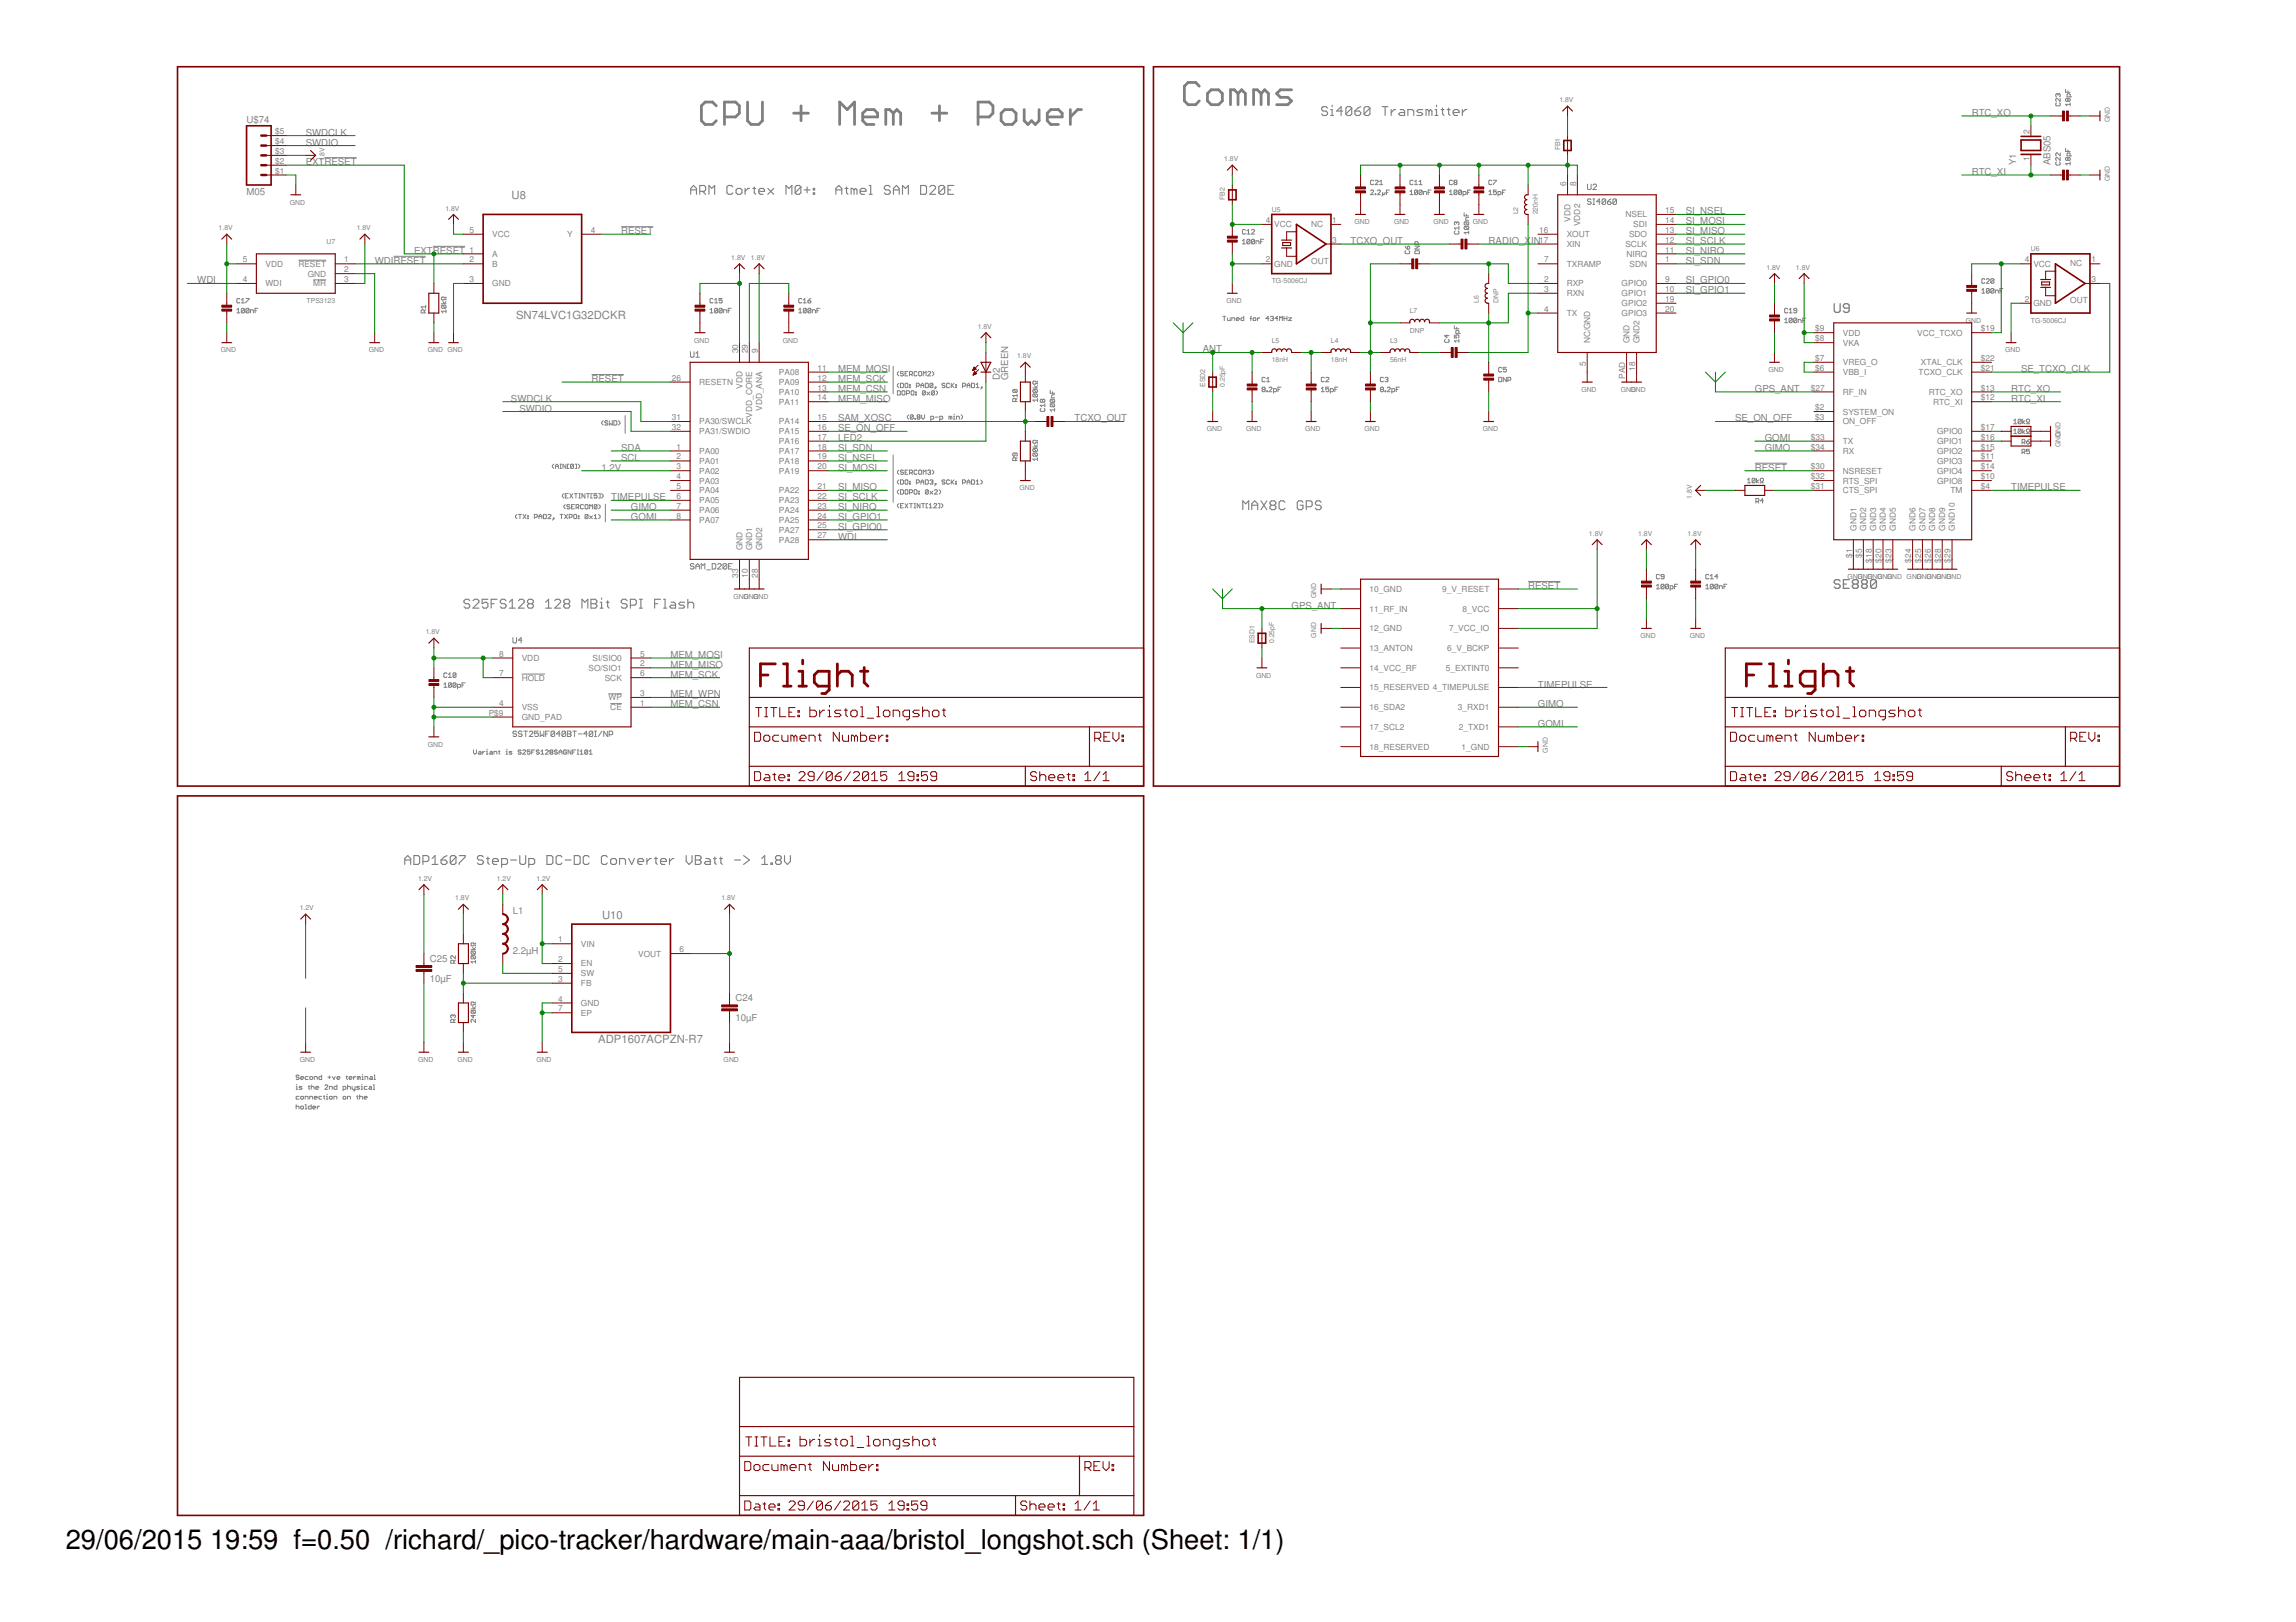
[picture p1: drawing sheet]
<svg xmlns="http://www.w3.org/2000/svg" width="297mm" height="210mm" viewBox="0 0 297 210" stroke-linecap="round" stroke-linejoin="round" font-family="sans-serif">
<defs><g id="words">
<g font-size="3.5">
<text x="8.5" y="200.4">29/06/2015</text>
<text x="27.2" y="200.4">19:59 f=0.50 /richard/_pico-tracker/hardware/main-aaa/bristol_longshot.sch (Sheet: 1/1)</text>
</g>
<g font-size="1.5" fill="#808080">
<text x="66.2" y="25.7">U8</text>
<text x="66.8" y="41.3">SN74LVC1G32DCKR</text>
<text x="77.9" y="119">U10</text>
<text x="77.4" y="135">ADP1607ACPZN-R7</text>
</g>
<g font-size="1.2" fill="#808080">
<text x="31.9" y="15.9">U$74</text>
<text x="39.5" y="17.6">SWDCLK</text>
<text x="255.1" y="15">RTC_XO</text>
<text x="39.5" y="18.8">SWDIO</text>
<text x="39.5" y="21.4">EXTRESET</text>
<text x="255.1" y="22.7">RTC_XI</text>
<text x="260.8" y="21.4" transform="rotate(-90 260.8 21.4)">Y1</text>
<text x="265.3" y="21.4" transform="rotate(-90 265.3 21.4)">ABS05</text>
<text x="31.9" y="25.2">M05</text>
<text x="218.1" y="27.8">SI_NSEL</text>
<text x="218.1" y="29">SI_MOSI</text>
<text x="48.5" y="34.1">WDIRESET</text>
<text x="53.6" y="32.9">EXTRESET</text>
<text x="80.4" y="30.3">RESET</text>
<text x="174.7" y="31.6">TCXO_OUT</text>
<text x="192.6" y="31.6">RADIO_X</text>
<text x="198.1" y="31.6">IN</text>
<text x="218.1" y="31.6">SI_SCLK</text>
<text x="218.1" y="32.9">SI_NIRQ</text>
<text x="218.1" y="30.3">SI_MISO</text>
<text x="218.1" y="34.1">SI_SDN</text>
<text x="25.5" y="36.7">WDI</text>
<text x="218.1" y="36.7">SI_GPIO0</text>
<text x="218.1" y="38">SI_GPIO1</text>
<text x="155.6" y="45.6">ANT</text>
<text x="66.1" y="52">SWDCLK</text>
<text x="67.2" y="53.3">SWDIO</text>
<text x="76.5" y="49.4">RESET</text>
<text x="108.4" y="48.2">MEM_MOSI</text>
<text x="108.4" y="50.7">MEM_CSN</text>
<text x="108.4" y="49.4">MEM_SCK</text>
<text x="108.4" y="52">MEM_MISO</text>
<text x="129.3" y="49.2" transform="rotate(-90 129.3 49.2)">D2</text>
<text x="130.4" y="49.2" transform="rotate(-90 130.4 49.2)">GREEN</text>
<text x="227" y="50.7">GPS_ANT</text>
<text x="260.2" y="52">RTC_XI</text>
<text x="260.2" y="50.7">RTC_XO</text>
<text x="261.5" y="48.2">SE_TCXO_CLK</text>
<text x="80.4" y="58.4">SDA</text>
<text x="80.4" y="59.6">SCL</text>
<text x="108.4" y="59.6">SI_NSEL</text>
<text x="108.4" y="58.4">SI_SDN</text>
<text x="108.4" y="54.5">SAM_XOSC</text>
<text x="108.4" y="55.8">SE_ON_OFF</text>
<text x="108.4" y="57.1">LED2</text>
<text x="139" y="54.5">TCXO_OUT</text>
<text x="224.5" y="54.5">SE_ON_OFF</text>
<text x="228.3" y="58.4">GIMO</text>
<text x="228.3" y="57.1">GOMI</text>
<text x="77.8" y="60.9">1.2V</text>
<text x="79.1" y="64.7">TIMEPULSE</text>
<text x="108.4" y="64.7">SI_SCLK</text>
<text x="108.4" y="60.9">SI_MOSI</text>
<text x="108.4" y="63.5">SI_MISO</text>
<text x="227" y="60.9">RESET</text>
<text x="260.2" y="63.5">TIMEPULSE</text>
<text x="81.6" y="66">GIMO</text>
<text x="81.6" y="67.3">GOMI</text>
<text x="108.4" y="66">SI_NIRQ</text>
<text x="108.4" y="68.6">SI_GPIO0</text>
<text x="108.4" y="67.3">SI_GPIO1</text>
<text x="108.4" y="69.8">WDI</text>
<text x="197.7" y="76.2">RESET</text>
<text x="167.1" y="78.8">GPS_ANT</text>
<text x="86.7" y="85.1">MEM_MOSI</text>
<text x="86.7" y="87.7">MEM_SCK</text>
<text x="86.7" y="86.4">MEM_MISO</text>
<text x="199" y="89">TIMEPULSE</text>
<text x="86.7" y="91.5">MEM_CSN</text>
<text x="86.7" y="90.2">MEM_WPN</text>
<text x="199" y="91.5">GIMO</text>
<text x="199" y="94.1">GOMI</text>
<text x="66.3" y="118.3">L1</text>
<text x="55.6" y="124.5">C25</text>
<text x="66.3" y="123.4">2.2µH</text>
<text x="55.6" y="127">10µF</text>
<text x="95.2" y="129.6">C24</text>
<text x="95.2" y="132.1">10µF</text>
</g>
<g font-size="1.1" fill="#808080">
<text x="35.6" y="17.4">$5</text>
<text x="262.6" y="17.4" transform="rotate(-90 262.6 17.4)">2</text>
<text x="35.6" y="22.5">$1</text>
<text x="35.6" y="21.2">$2</text>
<text x="35.6" y="19.9">$3</text>
<text x="35.6" y="18.7">$4</text>
<text x="262.6" y="20.9" transform="rotate(-90 262.6 20.9)">1</text>
<text x="163.8" y="28.9">4</text>
<text x="164.9" y="29.4">VCC</text>
<text x="169.6" y="29.4">NC</text>
<text x="172.4" y="28.9">1</text>
<text x="202.6" y="24" transform="rotate(-90 202.6 24)">6</text>
<text x="203.2" y="28.7" transform="rotate(-90 203.2 28.7)">VDD</text>
<text x="203.9" y="24" transform="rotate(-90 203.9 24)">8</text>
<text x="204.5" y="29.3" transform="rotate(-90 204.5 29.3)">VDD2</text>
<text x="210.3" y="28.1">NSEL</text>
<text x="211.3" y="29.4">SDI</text>
<text x="215.4" y="28.9">14</text>
<text x="215.4" y="27.6">15</text>
<text x="31.4" y="34">5</text>
<text x="34.3" y="34.5">VDD</text>
<text x="38.6" y="34.5">RESET</text>
<text x="39.8" y="35.8">GND</text>
<text x="44.5" y="34">1</text>
<text x="44.5" y="35.2">2</text>
<text x="60.7" y="30.1">5</text>
<text x="60.7" y="32.7">1</text>
<text x="60.7" y="34">2</text>
<text x="63.7" y="30.7">VCC</text>
<text x="63.7" y="33.2">A</text>
<text x="63.7" y="34.5">B</text>
<text x="73.4" y="30.7">Y</text>
<text x="76.4" y="30.1">4</text>
<text x="163.8" y="34">2</text>
<text x="164.9" y="34.5">GND</text>
<text x="169.6" y="34.1">OUT</text>
<text x="172.4" y="31.4">3</text>
<text x="199.1" y="30.1">16</text>
<text x="199.1" y="31.4">17</text>
<text x="199.8" y="34">7</text>
<text x="202.7" y="34.5">TXRAMP</text>
<text x="202.7" y="30.7">XOUT</text>
<text x="202.7" y="32">XIN</text>
<text x="210.3" y="32">SCLK</text>
<text x="210.4" y="33.2">NIRQ</text>
<text x="210.8" y="30.7">SDO</text>
<text x="210.8" y="34.5">SDN</text>
<text x="215.4" y="34">1</text>
<text x="215.4" y="32.7">11</text>
<text x="215.4" y="31.4">12</text>
<text x="215.4" y="30.1">13</text>
<text x="262" y="34">4</text>
<text x="263.1" y="34.5">VCC</text>
<text x="267.8" y="34.5">NC</text>
<text x="270.6" y="34">1</text>
<text x="31.4" y="36.5">4</text>
<text x="34.3" y="37.1">WDI</text>
<text x="40.5" y="37.1">MR</text>
<text x="44.5" y="36.5">3</text>
<text x="60.7" y="36.5">3</text>
<text x="63.7" y="37.1">GND</text>
<text x="199.8" y="36.5">2</text>
<text x="199.8" y="40.3">4</text>
<text x="199.8" y="37.8">3</text>
<text x="202.7" y="37.1">RXP</text>
<text x="202.7" y="40.9">TX</text>
<text x="202.7" y="38.3">RXN</text>
<text x="209.8" y="37.1">GPIO0</text>
<text x="209.8" y="38.3">GPIO1</text>
<text x="209.8" y="39.6">GPIO2</text>
<text x="209.8" y="40.9">GPIO3</text>
<text x="215.4" y="36.5">9</text>
<text x="215.4" y="37.8">10</text>
<text x="215.4" y="39.1">19</text>
<text x="215.4" y="40.3">20</text>
<text x="262" y="39.1">2</text>
<text x="263.1" y="39.6">GND</text>
<text x="267.8" y="39.2">OUT</text>
<text x="270.6" y="36.5">3</text>
<text x="95.5" y="45.7" transform="rotate(-90 95.5 45.7)">30</text>
<text x="96.8" y="45.7" transform="rotate(-90 96.8 45.7)">29</text>
<text x="98" y="45.7" transform="rotate(-90 98 45.7)">9</text>
<text x="105.8" y="48">11</text>
<text x="205.2" y="47.4" transform="rotate(-90 205.2 47.4)">5</text>
<text x="205.7" y="44.4" transform="rotate(-90 205.7 44.4)">NC/GND</text>
<text x="210.8" y="44.4" transform="rotate(-90 210.8 44.4)">GND</text>
<text x="211.5" y="48" transform="rotate(-90 211.5 48)">18</text>
<text x="212.1" y="44.4" transform="rotate(-90 212.1 44.4)">GND2</text>
<text x="234.9" y="42.9">$9</text>
<text x="234.9" y="48">$6</text>
<text x="234.9" y="44.2">$8</text>
<text x="234.9" y="46.7">$7</text>
<text x="238.4" y="43.4">VDD</text>
<text x="238.4" y="44.7">VKA</text>
<text x="238.4" y="47.3">VREG_O</text>
<text x="248" y="43.4">VCC_TCXO</text>
<text x="248.5" y="47.3">XTAL_CLK</text>
<text x="256.3" y="42.9">$19</text>
<text x="256.3" y="46.7">$22</text>
<text x="256.3" y="48">$21</text>
<text x="86.9" y="49.3">26</text>
<text x="90.5" y="49.8">RESETN</text>
<text x="96" y="50.3" transform="rotate(-90 96 50.3)">VDD</text>
<text x="98.6" y="53.2" transform="rotate(-90 98.6 53.2)">VDD_ANA</text>
<text x="100.8" y="48.5">PA08</text>
<text x="100.8" y="49.8">PA09</text>
<text x="100.8" y="51.1">PA10</text>
<text x="100.8" y="52.4">PA11</text>
<text x="105.8" y="49.3">12</text>
<text x="105.8" y="50.5">13</text>
<text x="105.8" y="51.8">14</text>
<text x="210.3" y="49" transform="rotate(-90 210.3 49)">PAD</text>
<text x="234.3" y="50.5">$27</text>
<text x="234.9" y="53.1">$2</text>
<text x="238.4" y="51.1">RF_IN</text>
<text x="238.4" y="48.5">VBB_I</text>
<text x="238.4" y="53.6">SYSTEM_ON</text>
<text x="248.2" y="48.5">TCXO_CLK</text>
<text x="249.5" y="51.1">RTC_XO</text>
<text x="250.1" y="52.4">RTC_XI</text>
<text x="256.3" y="50.5">$13</text>
<text x="256.3" y="51.8">$12</text>
<text x="86.9" y="54.4">31</text>
<text x="86.9" y="55.6">32</text>
<text x="87.5" y="58.2">1</text>
<text x="87.5" y="59.5">2</text>
<text x="90.5" y="58.7">PA00</text>
<text x="90.5" y="54.9">PA30/SWCLK</text>
<text x="90.5" y="56.2">PA31/SWDIO</text>
<text x="97.3" y="54.1" transform="rotate(-90 97.3 54.1)">VDD_CORE</text>
<text x="100.8" y="54.9">PA14</text>
<text x="100.8" y="56.2">PA15</text>
<text x="100.8" y="58.7">PA17</text>
<text x="100.8" y="57.5">PA16</text>
<text x="105.8" y="54.4">15</text>
<text x="105.8" y="55.6">16</text>
<text x="105.8" y="58.2">18</text>
<text x="105.8" y="56.9">17</text>
<text x="105.8" y="59.5">19</text>
<text x="234.3" y="58.2">$34</text>
<text x="234.3" y="56.9">$33</text>
<text x="234.9" y="54.4">$3</text>
<text x="238.4" y="58.7">RX</text>
<text x="238.4" y="57.5">TX</text>
<text x="238.4" y="54.9">ON_OFF</text>
<text x="250.6" y="58.7">GPIO2</text>
<text x="250.6" y="57.5">GPIO1</text>
<text x="250.6" y="56.2">GPIO0</text>
<text x="256.3" y="59.5">$11</text>
<text x="256.3" y="58.2">$15</text>
<text x="256.3" y="56.9">$16</text>
<text x="256.3" y="55.6">$17</text>
<text x="87.5" y="60.7">3</text>
<text x="87.5" y="62">4</text>
<text x="87.5" y="63.3">5</text>
<text x="87.5" y="64.6">6</text>
<text x="87.5" y="65.8">7</text>
<text x="90.5" y="60">PA01</text>
<text x="90.5" y="61.3">PA02</text>
<text x="90.5" y="62.6">PA03</text>
<text x="90.5" y="63.8">PA04</text>
<text x="90.5" y="65.1">PA05</text>
<text x="100.8" y="60">PA18</text>
<text x="100.8" y="61.3">PA19</text>
<text x="100.8" y="63.8">PA22</text>
<text x="100.8" y="65.1">PA23</text>
<text x="105.8" y="60.7">20</text>
<text x="105.8" y="63.3">21</text>
<text x="105.8" y="64.6">22</text>
<text x="105.8" y="65.8">23</text>
<text x="234.3" y="63.3">$31</text>
<text x="234.3" y="62">$32</text>
<text x="234.3" y="60.7">$30</text>
<text x="238.4" y="63.8">CTS_SPI</text>
<text x="238.4" y="62.6">RTS_SPI</text>
<text x="238.4" y="61.3">NSRESET</text>
<text x="250.6" y="62.6">GPIO8</text>
<text x="250.6" y="61.3">GPIO4</text>
<text x="250.6" y="60">GPIO3</text>
<text x="252.3" y="63.8">TM</text>
<text x="256.3" y="62">$10</text>
<text x="256.3" y="60.7">$14</text>
<text x="256.3" y="63.3">$4</text>
<text x="87.5" y="67.1">8</text>
<text x="90.5" y="66.4">PA06</text>
<text x="90.5" y="67.7">PA07</text>
<text x="96" y="71.2" transform="rotate(-90 96 71.2)">GND</text>
<text x="97.3" y="71.2" transform="rotate(-90 97.3 71.2)">GND1</text>
<text x="98.6" y="71.2" transform="rotate(-90 98.6 71.2)">GND2</text>
<text x="100.8" y="66.4">PA24</text>
<text x="100.8" y="67.7">PA25</text>
<text x="100.8" y="68.9">PA27</text>
<text x="100.8" y="70.2">PA28</text>
<text x="105.8" y="67.1">24</text>
<text x="105.8" y="68.4">25</text>
<text x="105.8" y="69.7">27</text>
<text x="240.2" y="68.7" transform="rotate(-90 240.2 68.7)">GND1</text>
<text x="241.4" y="68.7" transform="rotate(-90 241.4 68.7)">GND2</text>
<text x="242.7" y="68.7" transform="rotate(-90 242.7 68.7)">GND3</text>
<text x="244" y="68.7" transform="rotate(-90 244 68.7)">GND4</text>
<text x="245.3" y="68.7" transform="rotate(-90 245.3 68.7)">GND5</text>
<text x="247.8" y="68.7" transform="rotate(-90 247.8 68.7)">GND6</text>
<text x="249.1" y="68.7" transform="rotate(-90 249.1 68.7)">GND7</text>
<text x="250.4" y="68.7" transform="rotate(-90 250.4 68.7)">GND8</text>
<text x="251.6" y="68.7" transform="rotate(-90 251.6 68.7)">GND9</text>
<text x="252.9" y="68.7" transform="rotate(-90 252.9 68.7)">GND10</text>
<text x="95.5" y="74.8" transform="rotate(-90 95.5 74.8)">33</text>
<text x="96.8" y="74.8" transform="rotate(-90 96.8 74.8)">10</text>
<text x="98" y="74.8" transform="rotate(-90 98 74.8)">28</text>
<text x="177.2" y="76.6">10_GND</text>
<text x="186.6" y="76.6">9_V_RESET</text>
<text x="239.6" y="72.2" transform="rotate(-90 239.6 72.2)">$1</text>
<text x="240.9" y="72.2" transform="rotate(-90 240.9 72.2)">$5</text>
<text x="242.2" y="72.8" transform="rotate(-90 242.2 72.8)">$18</text>
<text x="243.4" y="72.8" transform="rotate(-90 243.4 72.8)">$20</text>
<text x="244.7" y="72.8" transform="rotate(-90 244.7 72.8)">$23</text>
<text x="247.3" y="72.8" transform="rotate(-90 247.3 72.8)">$24</text>
<text x="248.5" y="72.8" transform="rotate(-90 248.5 72.8)">$25</text>
<text x="249.8" y="72.8" transform="rotate(-90 249.8 72.8)">$26</text>
<text x="251.1" y="72.8" transform="rotate(-90 251.1 72.8)">$28</text>
<text x="252.4" y="72.8" transform="rotate(-90 252.4 72.8)">$29</text>
<text x="177.2" y="79.2">11_RF_IN</text>
<text x="177.2" y="81.7">12_GND</text>
<text x="187.5" y="81.7">7_VCC_IO</text>
<text x="189.2" y="79.2">8_VCC</text>
<text x="64.6" y="85">8</text>
<text x="64.6" y="87.5">7</text>
<text x="67.5" y="85.5">VDD</text>
<text x="67.5" y="88.1">HOLD</text>
<text x="76.1" y="86.8">SO/SIO1</text>
<text x="76.7" y="85.5">SI/SIO0</text>
<text x="78.2" y="88.1">SCK</text>
<text x="82.8" y="87.5">6</text>
<text x="82.8" y="86.2">2</text>
<text x="82.8" y="85">5</text>
<text x="177.2" y="84.3">13_ANTON</text>
<text x="177.2" y="86.8">14_VCC_RF</text>
<text x="177.2" y="89.4">15_RESERVED 4_TIMEPULSE</text>
<text x="187.1" y="86.8">5_EXTINT0</text>
<text x="187.2" y="84.3">6_V_BCKP</text>
<text x="63.2" y="92.6">P$9</text>
<text x="64.6" y="91.3">4</text>
<text x="67.5" y="93.2">GND_PAD</text>
<text x="67.5" y="91.9">VSS</text>
<text x="78.7" y="90.6">WP</text>
<text x="79" y="91.9">CE</text>
<text x="82.8" y="90.1">3</text>
<text x="82.8" y="91.3">1</text>
<text x="177.2" y="91.9">16_SDA2</text>
<text x="177.2" y="94.5">17_SCL2</text>
<text x="188.6" y="91.9">3_RXD1</text>
<text x="188.7" y="94.5">2_TXD1</text>
<text x="177.2" y="97">18_RESERVED</text>
<text x="189.1" y="97">1_GND</text>
<text x="72.2" y="122">1</text>
<text x="72.2" y="124.5">2</text>
<text x="72.2" y="125.8">5</text>
<text x="75.2" y="122.5">VIN</text>
<text x="75.2" y="125.1">EN</text>
<text x="82.6" y="123.8">VOUT</text>
<text x="87.9" y="123.2">6</text>
<text x="72.2" y="127.1">3</text>
<text x="72.2" y="129.6">4</text>
<text x="72.2" y="130.9">7</text>
<text x="75.2" y="126.3">SW</text>
<text x="75.2" y="127.6">FB</text>
<text x="75.2" y="130.2">GND</text>
<text x="75.2" y="131.4">EP</text>
</g>
<g font-size=".9" fill="#808080">
<text x="201.7" y="13.2">1.8V</text>
<text x="272.9" y="15.8" transform="rotate(-90 272.9 15.8)">GND</text>
<text x="42" y="20.9" transform="rotate(-90 42 20.9)">1.8V</text>
<text x="158.4" y="20.9">1.8V</text>
<text x="201.8" y="19.5" transform="rotate(-90 201.8 19.5)">FB1</text>
<text x="272.9" y="23.4" transform="rotate(-90 272.9 23.4)">GND</text>
<text x="28.3" y="29.8">1.8V</text>
<text x="37.5" y="26.5">GND</text>
<text x="46.1" y="29.8">1.8V</text>
<text x="57.6" y="27.2">1.8V</text>
<text x="158.5" y="25.8" transform="rotate(-90 158.5 25.8)">FB2</text>
<text x="164.5" y="27.4">U5</text>
<text x="175.2" y="29">GND</text>
<text x="180.3" y="29">GND</text>
<text x="185.5" y="29">GND</text>
<text x="190.6" y="29">GND</text>
<text x="196.4" y="27.8" transform="rotate(-90 196.4 27.8)">L2</text>
<text x="199" y="27.8" transform="rotate(-90 199 27.8)">220nH</text>
<text x="42.2" y="31.6">U7</text>
<text x="94.6" y="33.6">1.8V</text>
<text x="97.2" y="33.6">1.8V</text>
<text x="228.5" y="34.9">1.8V</text>
<text x="232.3" y="34.9">1.8V</text>
<text x="262.7" y="32.5">U6</text>
<text x="39.7" y="39.2">TPS3123</text>
<text x="158.7" y="39.2">GND</text>
<text x="164.5" y="36.7">TG-5006CJ</text>
<text x="182.4" y="40.5">L7</text>
<text x="191.3" y="39.2" transform="rotate(-90 191.3 39.2)">L6</text>
<text x="193.9" y="39.2" transform="rotate(-90 193.9 39.2)">DNP</text>
<text x="254.3" y="41.8">GND</text>
<text x="262.7" y="41.8">TG-5006CJ</text>
<text x="28.6" y="45.6">GND</text>
<text x="47.7" y="45.6">GND</text>
<text x="55.4" y="45.6">GND GND</text>
<text x="89.8" y="44.3">GND</text>
<text x="101.3" y="44.3">GND</text>
<text x="126.5" y="42.6">1.8V</text>
<text x="131.6" y="46.4">1.8V</text>
<text x="164.5" y="46.9">18nH</text>
<text x="164.5" y="44.3">L5</text>
<text x="172.2" y="46.9">18nH</text>
<text x="172.2" y="44.3">L4</text>
<text x="179.8" y="46.9">56nH</text>
<text x="179.8" y="44.3">L3</text>
<text x="182.4" y="43.1">DNP</text>
<text x="259.4" y="45.6">GND</text>
<text x="155.9" y="50.1" transform="rotate(-90 155.9 50.1)">ESD2</text>
<text x="158.5" y="50.1" transform="rotate(-90 158.5 50.1)">0.25pF</text>
<text x="204.6" y="50.7">GND</text>
<text x="209.7" y="50.7">GNG</text>
<text x="211" y="50.7">DND</text>
<text x="228.8" y="48.2">GND</text>
<text x="156.1" y="55.8">GND</text>
<text x="161.2" y="55.8">GND</text>
<text x="168.9" y="55.8">GND</text>
<text x="176.5" y="55.8">GND</text>
<text x="191.8" y="55.8">GND</text>
<text x="266.6" y="57.9" transform="rotate(-90 266.6 57.9)">GNG</text>
<text x="266.6" y="56.5" transform="rotate(-90 266.6 56.5)">DND</text>
<text x="131.9" y="63.5">GND</text>
<text x="218.9" y="64.5" transform="rotate(-90 218.9 64.5)">1.8V</text>
<text x="205.6" y="69.3">1.8V</text>
<text x="211.9" y="69.3">1.8V</text>
<text x="218.3" y="69.3">1.8V</text>
<text x="94.9" y="77.5">GNG</text>
<text x="96.2" y="77.5">DNG</text>
<text x="97.5" y="77.5">DND</text>
<text x="170.3" y="77.4" transform="rotate(-90 170.3 77.4)">GND</text>
<text x="239" y="74.9">GNG</text>
<text x="240.3" y="74.9">DNG</text>
<text x="241.6" y="74.9">DNG</text>
<text x="242.9" y="74.9">DNG</text>
<text x="244.2" y="74.9">DND GNG</text>
<text x="248" y="74.9">DNG</text>
<text x="249.3" y="74.9">DNG</text>
<text x="250.6" y="74.9">DNG</text>
<text x="251.8" y="74.9">DND</text>
<text x="55.1" y="82.1">1.8V</text>
<text x="162.3" y="83.2" transform="rotate(-90 162.3 83.2)">ESD1</text>
<text x="164.9" y="83.2" transform="rotate(-90 164.9 83.2)">0.25pF</text>
<text x="170.3" y="82.5" transform="rotate(-90 170.3 82.5)">GND</text>
<text x="212.2" y="82.6">GND</text>
<text x="218.6" y="82.6">GND</text>
<text x="162.5" y="87.7">GND</text>
<text x="55.4" y="96.6">GND</text>
<text x="200.2" y="97.4" transform="rotate(-90 200.2 97.4)">GND</text>
<text x="54.1" y="114">1.2V</text>
<text x="64.3" y="114">1.2V</text>
<text x="69.4" y="114">1.2V</text>
<text x="38.8" y="117.8">1.2V</text>
<text x="58.9" y="116.5">1.8V</text>
<text x="93.3" y="116.5">1.8V</text>
<text x="38.8" y="137.4">GND</text>
<text x="54.1" y="137.4">GND</text>
<text x="59.2" y="137.4">GND</text>
<text x="69.4" y="137.4">GND</text>
<text x="93.6" y="137.4">GND</text>
</g>
</g></defs>
<g fill="none" stroke="#808080" stroke-width=".15">
<path d="M171.7 14l-.1-.2h-.4l-.2 .2v.2l.2 .2h.4l.1 .2v.2l-.1 .1h-.4l-.2-.1M172.1 14.9h.4M172.1 14.2h.2v.7M172.3 13.6v.2M173.7 14.4h-.8l.6-.6v1.1M174.9 14l-.2-.2h-.4l-.2 .2v.8M174.9 14v.8l-.2 .1h-.4l-.2-.1M174.9 14l-.8 .8M175.3 14.4h.6l.1 .2v.2l-.1 .1h-.4l-.2-.1zM176 13.8l-.3 .2-.4 .4M177.2 14l-.2-.2h-.3l-.2 .2v.8M177.2 14v.8l-.2 .1h-.3l-.2-.1"/>
<path d="M177.2 14l-.7 .8M178.8 13.8h.8M179.2 13.8v1.1M180 14.2v.7M180.6 14.2h-.2l-.4 .4M181.1 14.2h.4l.2 .2v.5h-.6l-.1-.1 .1-.2h.6M182.1 14.9v-.7h.6l.2 .2v.5M184.1 14.2h-.6l-.2 .2 .2 .2h.4l.2 .2-.2 .1h-.6M184.9 14.4l-.2-.2h-.2v.7M184.9 14.4v.5M184.9 14.4l.2-.2 .2 .2v.5M185.7 14.9h.3"/>
<path d="M185.7 14.2h.1v.7M185.8 13.6v.2M186.4 14.2h.4M186.6 14v.8l.2 .1M187.2 14.2h.4M187.4 14v.8l.2 .1M188 14.6h.8v-.2l-.2-.2h-.4l-.2 .2v.4l.2 .1h.4M189.2 14.2v.7M189.8 14.2h-.2l-.4 .4M89.4 25.1v-.7l.3-.4 .4 .4v.7M89.4 24.6h.7M90.5 24.8h.6l.2-.2v-.4l-.2-.2h-.6v1.1"/>
<path d="M90.9 24.8l.4 .3M91.7 25.1v-1.1l.4 .4 .4-.4v1.1M94.8 24.2l-.2-.2h-.4l-.2 .2v.8l.2 .1h.4l.2-.1M95.2 24.6l.2-.2h.4l.2 .2v.4l-.2 .1h-.4l-.2-.1zM96.4 24.4v.7M97 24.4h-.2l-.4 .4M97.4 24.4h.4M97.6 24.2v.8l.2 .1M98.2 24.8h.7v-.2l-.2-.2h-.3l-.2 .2v.4l.2 .1h.3M99.3 24.4l.8 .7M100.1 24.4l-.8 .7M101.7 25.1v-1.1l.4 .4 .3-.4v1.1"/>
<path d="M103.6 24.2l-.2-.2h-.3l-.2 .2v.8M103.6 24.2v.8l-.2 .1h-.3l-.2-.1M103.6 24.2l-.7 .8M104 24.6h.8M104.4 24.2v.8M105.2 24.4h.2v.2h-.2zM105.2 25h.2v.1h-.2zM108.1 24.6h.8M108.1 25.1v-.7l.4-.4 .4 .4v.7M109.3 24.4h.4M109.5 24.2v.8l.2 .1M110.5 24.6l-.2-.2h-.2v.7"/>
<path d="M110.5 24.6v.5M110.5 24.6l.2-.2 .2 .2v.5M111.3 24.8h.7v-.2l-.2-.2h-.3l-.2 .2v.4l.2 .1h.3M112.5 24h.1v1.1M112.5 25.1h.3M115.2 24.2l-.2-.2h-.4l-.2 .2v.2l.2 .2h.4l.2 .2v.2l-.2 .1h-.4l-.2-.1M115.6 24.6h.7M115.6 25.1v-.7l.4-.4 .3 .4v.7M116.8 25.1v-1.1l.3 .4 .4-.4v1.1M119.1 24h.6l.2 .2v.8l-.2 .1h-.6zM120.3 24.2l.2-.2h.3l.2 .2v.2l-.7 .7h.7M122.2 24.2l-.2-.2h-.4l-.1 .2v.8"/>
<path d="M122.2 24.2v.8l-.2 .1h-.4l-.1-.1M122.2 24.2l-.7 .8M122.6 24.6h.4M123.4 24h-.8v1.1h.8M60.8 77.7l-.2-.1h-.4l-.2 .1v.2l.2 .2h.4l.2 .2v.2l-.2 .2h-.4l-.2-.2M61.2 77.7l.2-.1h.4l.2 .1v.2l-.8 .8h.8M63.1 77.6h-.7v.5l.5-.2 .2 .2v.4l-.2 .2h-.3l-.2-.2M63.5 78.1h.4M64.3 77.6h-.8v1.1M65.5 77.7l-.2-.1h-.4l-.2 .1v.2l.2 .2h.4l.2 .2v.2l-.2 .2h-.4l-.2-.2M65.9 78.7h.8M65.9 77.9l.4-.3v1.1"/>
<path d="M67.1 77.7l.2-.1h.3l.2 .1v.2l-.7 .8h.7M68.4 78.1l-.2-.2v-.2l.2-.1h.4l.2 .1v.2l-.2 .2M68.4 78.1h.4M68.4 78.1l-.2 .2v.2l.2 .2h.4l.2-.2v-.2l-.2-.2M70.6 78.7h.8M70.6 77.9l.4-.3v1.1M71.8 77.7l.1-.1h.4l.2 .1v.2l-.7 .8h.7M73.1 78.1l-.2-.2v-.2l.2-.1h.4l.2 .1v.2l-.2 .2M73.1 78.1h.4M73.1 78.1l-.2 .2v.2l.2 .2h.4l.2-.2v-.2l-.2-.2M75.3 78.7v-1.1l.4 .3 .4-.3v1.1M76.5 77.6h.5l.2 .1v.2l-.2 .2 .2 .2v.2l-.2 .2h-.5z"/>
<path d="M76.5 78.1h.5M77.6 78.7h.4M77.6 77.9h.2v.8M77.8 77.4v.2M78.4 77.9h.4M78.6 77.7v.8l.2 .2M81.1 77.7l-.2-.1h-.3l-.2 .1v.2l.2 .2h.3l.2 .2v.2l-.2 .2h-.3l-.2-.2M81.6 78.3h.5l.2-.2v-.4l-.2-.1h-.5v1.1M82.7 77.6h.4M82.7 78.7h.4M82.9 77.6v1.1M84.7 78.1h.4"/>
<path d="M85.4 77.6h-.7v1.1M85.9 77.6h.1v1.1M85.9 78.7h.3M86.8 77.9h.4l.2 .2v.6h-.6l-.2-.2 .2-.2h.6M88.6 77.9h-.6l-.2 .2 .2 .2h.4l.2 .2-.2 .2h-.6M89 78.1l.2-.2h.4l.1 .2v.6M89 77.6v1.1M160.8 66v-1.2l.4 .4 .3-.4v1.2M161.9 66v-.8l.4-.4 .4 .4v.8M161.9 65.4h.8M163.1 64.8l.8 1.2M163.9 64.8l-.8 1.2"/>
<path d="M164.5 65.4h.4M164.5 65.4l-.2-.2v-.2l.2-.2h.4l.2 .2v.2l-.2 .2M164.5 65.4l-.2 .2v.2l.2 .2h.4l.2-.2v-.2l-.2-.2M166.2 65l-.1-.2h-.4l-.2 .2v.8l.2 .2h.4l.1-.2M168.6 65l-.2-.2h-.4l-.2 .2v.8l.2 .2h.4l.2-.2v-.4h-.4M169 65.6h.6l.2-.2v-.4l-.2-.2h-.6v1.2M170.9 65l-.2-.2h-.3l-.2 .2v.2l.2 .2h.3l.2 .2v.2l-.2 .2h-.3l-.2-.2M52.4 111.9v-.8l.3-.4 .4 .4v.8M52.4 111.3h.7M53.6 110.7h.5l.2 .2v.8l-.2 .2h-.5zM54.7 111.5h.6l.2-.2v-.4l-.2-.2h-.6v1.2M55.9 111.9h.7"/>
<path d="M55.9 111.1l.4-.4v1.2M57.1 111.3h.5l.2 .2v.2l-.2 .2h-.3l-.2-.2zM57.8 110.7l-.4 .2-.3 .4M59 110.9v.8l-.2 .2h-.4l-.1-.2M59 110.9l-.2-.2h-.4l-.1 .2v.8M59 110.9l-.7 .8M59.4 110.7h.8v.2l-.8 .8v.2M62.5 110.9l-.2-.2h-.3l-.2 .2v.2l.2 .2h.3l.2 .2v.2l-.2 .2h-.3l-.2-.2M62.9 111.1h.4M63.1 110.9v.8l.2 .2M63.7 111.5h.8v-.2l-.2-.2h-.4l-.2 .2v.4l.2 .2h.4M64.9 111.9h.6l.2-.2v-.4l-.2-.2h-.6v1.1"/>
<path d="M66.1 111.3h.7M67.2 110.7v1l.2 .2h.4l.2-.2v-1M68.4 111.9h.6l.2-.2v-.4l-.2-.2h-.6v1.1M70.8 110.7h.5l.2 .2v.8l-.2 .2h-.5zM72.7 110.9l-.2-.2h-.4l-.2 .2v.8l.2 .2h.4l.2-.2M73.1 111.3h.8M74.3 110.7h.6l.2 .2v.8l-.2 .2h-.6zM76.2 110.9l-.2-.2h-.4l-.1 .2v.8l.1 .2h.4l.2-.2M78.6 110.9l-.2-.2h-.4l-.2 .2v.8l.2 .2h.4l.2-.2M79 111.3l.2-.2h.4l.2 .2v.4l-.2 .2h-.4l-.2-.2zM80.2 111.9v-.8h.5l.2 .2v.6M81.3 111.1l.4 .8 .4-.8"/>
<path d="M82.5 111.5h.8v-.2l-.2-.2h-.4l-.2 .2v.4l.2 .2h.4M83.7 111.1v.8M84.3 111.1h-.2l-.4 .4M84.7 111.1h.3M84.9 110.9v.8l.1 .2M85.4 111.5h.8v-.2l-.2-.2h-.4l-.2 .2v.4l.2 .2h.4M86.6 111.1v.8M87.2 111.1h-.2l-.4 .4M88.8 110.7v.8l.4 .4 .3-.4v-.8M90 111.3h.5M90 110.7h.5l.2 .2v.2l-.2 .2 .2 .2v.2l-.2 .2h-.5zM91.3 111.1h.4l.2 .2v.6h-.6l-.2-.2 .2-.2h.6"/>
<path d="M92.3 111.1h.4M92.5 110.9v.8l.2 .2M93.1 111.1h.4M93.3 110.9v.8l.2 .2M95 111.3h.8M96.2 110.7l.8 .6-.8 .6M98.6 111.9h.7M98.6 111.1l.3-.4v1.2M99.7 111.7h.2v.2h-.2zM100.5 111.3h.4M100.5 111.3l-.2 .2v.2l.2 .2h.4l.2-.2v-.2l-.2-.2M100.5 111.3l-.2-.2v-.2l.2-.2h.4l.2 .2v.2l-.2 .2"/>
<path d="M101.5 110.7v.8l.4 .4 .4-.4v-.8"/>
</g>
<g fill="none" stroke="#808080" stroke-width=".13">
<path d="M266 13.3v.1v.3h.4l.1-.1-.1-.3M266.3 12.2l-.2-.1-.1 .1v.3M266.3 12.2v-.1l.2 .1-.1 .3M266.3 12.2v.1M266.5 19.8v.4l-.4-.4-.1 .1v.3M266.5 12.7v.4l-.4-.4h-.1v.1v.3M267.2 11.6v.3h.6M267.2 19.2v.4h.6M267.5 12.8l.1-.1 .2 .1-.1 .3-.2-.1M267.5 12.8l-.1-.1-.2 .1 .1 .3 .2-.1M267.5 11.7v.2M267.5 12.8v.2"/>
<path d="M267.5 19.4v.2M267.8 12.5v-.3l-.3-.1-.1 .1v.3h.6M267.8 13.3v.4M267.8 13.5h-.6l.2 .2M31 38.7l-.1-.1-.3 .1v.4l.1 .1 .3-.1M31.2 39.2h.4M31.2 38.8l.2-.2v.6M31.8 38.6h.4l-.4 .6M33.4 39.9h-.4v.6M38.6 33.7h3.6M40.5 36.2h1.7M42 20.4h4.1"/>
<path d="M50.9 33.2h4.2M55.1 39.7h-.6l.2 .2M55.1 39.5v.4M56 31.9h4.2M57.1 39.3h.6M57.2 39.5l-.1 .3 .1 .1h.4M57.2 39.5h.4l.1 .1-.1 .3M57.2 39.5l.4 .4M57.3 39l.2 .3 .2-.3M57.7 38.4v.1l-.3-.1-.3 .1 .1 .3h.2l.1-.1h.2v.1M80.3 29.3h4.2M92.2 38.7v-.1l-.3 .1v.4l.1 .1 .2-.1"/>
<path d="M92.5 39.2h.3M92.5 38.8l.1-.2v.6M93.4 38.6h-.4v.3l.2-.1 .2 .1v.2l-.1 .1-.3-.1M94.6 39.9h-.4v.6M103.7 38.7l-.1-.1-.3 .1v.4l.1 .1 .3-.1M103.9 39.2h.4M103.9 38.8l.2-.2v.6M104.5 38.9h.3l.1 .2-.3 .1zM104.9 38.6l-.4 .3M106.1 39.9h-.4v.6M160.7 31.2l.2-.2v.6M160.7 31.6h.4"/>
<path d="M161.1 29.8l-.1-.1h-.2l-.1 .1v.4l.1 .1h.2l.1-.1M161.3 30.3h.4M161.3 29.9l.2-.2v.6M161.7 31.1v.4l-.1 .1-.3-.1M161.7 31.1l-.3-.1-.1 .1v.4M161.7 31.1l-.4 .4M161.9 29.8l.1-.1 .3 .1-.4 .5h.4M162.3 31.1v.4l-.1 .1-.3-.1M162.3 31.1l-.3-.1-.1 .1v.4M162.3 31.1l-.4 .4M162.5 31.6v-.4h.3l.1 .4M163.1 31.3h.2"/>
<path d="M163.5 31h-.4v.6M177.3 24.7l.1-.1h.2l.1 .1-.4 .5h.4M177.7 23.4l-.1-.1-.3 .1v.4l.1 .1 .3-.1M177.9 25.1h.1v.1h-.1zM177.9 23.4l.1-.1 .3 .1v.1l-.4 .4h.4M178.2 24.7l.1-.1 .3 .1-.4 .5h.4M178.5 23.9h.4M178.5 23.5l.2-.2v.6M178.9 24.9v.4l-.1 .1M179.2 24.9l-.1 .3-.2-.1M179.4 24.9h.2M179.8 24.6h-.4v.6"/>
<path d="M181.8 31.9l.3 .3M181.9 32.4l-.1 .1 .1 .3h.4l.1-.1v-.2l-.1-.1M182.2 31.9l.2 .1v.2h-.1h-.2zM182.4 25.2h.4M182.4 24.8l.2-.2v.6M182.8 23.4l-.1-.1-.3 .1v.4l.1 .1 .3-.1M183 23.9h.4M183 23.5l.2-.2v.6M183 32.5l.2-.1h.3l.1 .1v.3h-.6zM183 31.9h.6l-.6 .3h.6M183.4 24.7v.4l-.1 .1h-.2l-.1-.1M183.4 24.7l-.1-.1h-.2l-.1 .1v.4"/>
<path d="M183.4 24.7l-.4 .4M183.5 31.7v-.3l-.3-.1-.2 .1v.3h.6M183.6 23.9h.4M183.6 23.5l.2-.2v.6M184 24.7v.4l-.1 .1-.3-.1M184 24.7l-.3-.1-.1 .1v.4M184 24.7l-.4 .4M184.2 25.2v-.4h.3l.1 .1v.3M184.8 24.9h.2M185.1 24.6h-.3v.6M187.5 25.2h.4M187.5 24.8l.2-.2v.6"/>
<path d="M187.9 23.4l-.1-.1-.3 .1v.4l.1 .1 .3-.1M188.2 23.6l-.1 .1 .1 .2 .3-.1-.1-.2M188.2 23.6l-.1-.1 .1-.2 .3 .1-.1 .2M188.2 23.6h.2M188.3 29.9l-.1 .1 .1 .3h.3l.1-.1-.1-.3M188.4 28.8l.2-.1 .1 .1v.2l-.1 .1M188.4 28.8l-.1-.1-.1 .1v.2l.1 .1M188.4 28.8v.1M188.5 24.7v.4l-.1 .1h-.2l-.1-.1M188.5 24.7l-.1-.1h-.2l-.1 .1v.4M188.5 24.7l-.4 .4M188.7 29.3v.4"/>
<path d="M188.7 29.5h-.5l.1 .2M189.1 24.7v.4l-.1 .1h-.2l-.1-.1M189.1 24.7l-.3-.1-.1 .1v.4M189.1 24.7l-.4 .4M189.3 25.2h.3l.1-.3-.1-.1h-.3v.6M189.4 27.5v.4h.6M189.5 28.7h.4l.1 .1-.1 .3M189.5 29.3h.4l.1 .1-.1 .3M189.5 29.3l-.1 .3 .1 .1h.4M189.5 28.7l-.1 .1v.2l.1 .1h.4M189.5 29.3l.4 .4M189.5 28.7l.4 .4"/>
<path d="M189.7 27.7v.2M189.9 24.9h.2M190 30.1h-.6l.2 .2M190 29.9v.4M190 28.1h-.3l-.1 .1v.3h.4M190.2 24.6h-.3v.6M192.6 25.2h.4M192.6 24.8l.2-.2v.6M193 23.4l-.1-.1-.3 .1v.4l.1 .1 .3-.1M193.2 23.3h.4l-.4 .6M193.6 24.6h-.4v.3l.2-.1 .2 .1-.1 .3h-.2l-.1-.1M193.8 25.2h.3l.1-.1-.1-.3h-.3v.6"/>
<path d="M194.4 24.9h.2M194.8 24.6h-.4v.6M205.4 23.8v.6l.1 .1h.2l.1-.1v-.6M205.8 25.9l-.1-.2h-.2l-.1 .3 .1 .1h.2l.1 .2-.1 .2h-.2l-.1-.2M206.1 25.7h.2M206.1 26.5h.2M206.1 24l.1-.2h.2l.1 .2v.1l-.4 .4h.4M206.2 25.7v.8M207 26.1h-.5l.4-.4v.8M207.7 25.9l-.1-.2h-.2l-.1 .2v.4M207.7 25.9v.4l-.1 .2h-.2l-.1-.2M207.7 25.9l-.4 .4"/>
<path d="M208 26.1h.3l.1 .2-.1 .2h-.2l-.1-.2zM208.4 25.7l-.4 .4M209.1 25.9l-.1-.2h-.2l-.1 .2v.4M209.1 25.9v.4l-.1 .2h-.2l-.1-.2M209.1 25.9l-.4 .4M256.4 37.5l.2-.2v.6M256.4 37.9h.4M256.8 36.2l-.1-.1h-.2l-.1 .1v.4l.1 .1h.2l.1-.1M257 36.2l.1-.1 .3 .1-.4 .5h.4M257.4 37.4v.4l-.1 .1-.3-.1M257.4 37.4l-.3-.1-.1 .1v.4M257.4 37.4l-.4 .4"/>
<path d="M258 37.4v.4l-.1 .1-.3-.1M258 37.4l-.3-.1-.1 .1v.4M258 36.2l-.3-.1-.1 .1v.4M258 36.2v.4l-.1 .1-.3-.1M258 37.4l-.4 .4M258 36.2l-.4 .4M258.1 37.9v-.4h.3l.1 .4M258.7 37.6h.2M259.1 37.3h-.4v.6M266 21v.1v.3h.4l.1-.1-.1-.3M266.5 20.4v.4l-.4-.4-.1 .1v.3M267.5 20.5l.1-.1 .2 .1v.2l-.1 .1-.2-.1"/>
<path d="M267.5 20.5l-.1-.1-.2 .1v.2l.1 .1 .2-.1M267.5 20.5v.2M267.8 21.2h-.6l.2 .2M267.8 20.2v-.3l-.1-.1-.3 .1v.3h.6M267.8 21v.4M30.6 40.5h.4M30.6 40.1l.2-.2v.6M31.6 40v.4l-.1 .1-.3-.1M31.6 40l-.3-.1-.1 .1v.4M31.6 40l-.4 .4M32.2 40v.4l-.1 .1-.3-.1M32.2 40l-.3-.1-.1 .1v.4"/>
<path d="M32.2 40l-.4 .4M32.4 40.5v-.4h.3l.1 .4M33 40.2h.2M54.9 40.5v-.3l-.1-.1-.3 .1v.3h.6M55.1 40.1l-.2 .2M57.7 40.3h-.6l.2 .2M57.7 40.1v.4M76.5 48.5h4.2M78 54.4l-.1 .2v.2l.1 .2M78.6 54.5l-.1-.1h-.2v.2v.1h.2l.1 .2-.1 .1-.2-.1M78.8 54.4v.6l.2-.2 .2 .2v-.6M79.4 54.4h.3l.1 .1v.4l-.1 .1h-.3z"/>
<path d="M80 54.4l.2 .2v.2l-.2 .2M80.9 53.8v2.3M89.3 45.5v.6l.1 .1h.3l.1-.1v-.6M90 46.2h.5M90 45.7l.3-.2v.7M91.9 40.5h.3M91.9 40.1l.2-.2v.6M92.8 40v.4v.1h-.3v-.1M92.8 40v-.1h-.3v.1v.4M92.8 40l-.3 .4M93.4 40v.4l-.1 .1-.3-.1M93.4 40l-.3-.1-.1 .1v.4"/>
<path d="M93.4 40l-.4 .4M93.6 40.5v-.4h.3l.1 .1v.3M94.2 40.2h.2M103.3 40.1l.2-.2v.6M103.3 40.5h.4M104.3 40v.4l-.1 .1-.3-.1M104.3 40l-.1-.1h-.2l-.1 .1v.4M104.3 40l-.4 .4M104.9 40v.4l-.1 .1h-.2l-.1-.1M104.9 40l-.1-.1h-.2l-.1 .1v.4M104.9 40l-.4 .4M105.1 40.5v-.4h.3l.1 .1v.3"/>
<path d="M105.7 40.2h.2M115.5 47.4v3.6M115.5 58.9v6.1M116.1 50.6l.4 .1v.3l-.1 .1h-.3zM116.3 48.1l-.2 .2v.2l.2 .1M116.3 49.6l-.2 .2v.2l.2 .2M116.5 49.6h.3l.1 .1v.4l-.1 .1h-.3zM116.7 50.7l.1-.1 .3 .1v.3l-.1 .1-.3-.1zM116.9 48.2l-.3-.1-.1 .2h.3l.1 .2-.1 .1h-.2l-.1-.1M117.1 48.3h.2M117.2 49.6h.2l.1 .1v.4l-.1 .1-.3-.1v-.4zM117.3 50.9h.3l.1-.1v-.1l-.4-.1v.5"/>
<path d="M117.5 48.1h-.4v.5h.4M117.6 53.7l-.2 .2v.2l.2 .2M117.7 48.5h.3v-.2v-.2h-.3v.5M117.7 49.8h.1v.1h-.1zM117.7 50.1h.1v.1h-.1zM117.9 48.5l.1 .1M117.9 50.7l.1-.1 .2 .1v.3v.1l-.3-.1zM118.2 53.8l-.3-.1-.1 .1v.3M118.2 53.8v.3l-.2 .2-.2-.2M118.2 53.8l-.4 .3M118.4 54.1v.2zM118.4 50.7h.2v.1h-.2z"/>
<path d="M118.4 51h.2v.1h-.2zM118.6 50l.3-.1-.1-.3h-.2v.6M118.6 48.2l-.1-.1-.2 .1v.3l.1 .1 .2-.1M118.7 54v-.1v-.2h.2l.1 .1-.1 .2M118.7 54v.1v.2h.2l.1-.2-.1-.1M118.7 54h.2M118.9 48.1l.3 .1v.3l-.1 .1h-.2v-.1zM119.1 50.2v-.4l.2-.2 .2 .2v.4M119.1 49.9h.4M119.2 53.7v.4l.2 .2 .2-.2v-.4M119.4 48.6v-.5l.2 .2 .2-.2v.5M119.7 49.6h.3l.1 .1v.4l-.1 .1h-.3z"/>
<path d="M119.7 50.7v.3l-.1 .1-.3-.1M119.7 50.7l-.3-.1-.1 .1v.3M119.7 50.7l-.4 .3M119.9 50.7l.4 .4M120 48.2l.3-.1 .1 .2-.4 .3h.4M120.3 50.7l-.4 .4M120.4 54.3h.3l.1-.2-.1-.2h-.3v.5M120.6 48.1l.2 .2v.2l-.2 .1M120.7 49.7v.4l-.1 .1-.3-.1M120.7 49.7l-.1-.1-.3 .1v.4M120.7 49.7l-.4 .4M120.9 50.7l-.4 .3"/>
<path d="M120.9 50.7v.3l-.1 .1-.3-.1M120.9 50.7l-.1-.1-.3 .1v.3M121 50.1h.1v.1h-.1zM121 54h.4M121.1 50.6l.2 .1v.2l-.2 .2M121.1 50.2l-.2 .2M121.6 54.3h.3l.1-.2-.1-.2h-.3v.5M122.3 49.7l-.3-.1-.1 .2 .3 .1 .1 .2-.1 .1-.3-.1M122.9 49.7l-.2-.1h-.1l-.1 .1v.4l.1 .1 .3-.1M123 54l-.2-.1v.4M123 54v.3M123 54v-.1l.1 .1v.3"/>
<path d="M123.1 49.6v.6M123.1 49.9l.3 .3M123.4 54.3h.1M123.4 53.9v.4M123.4 49.6l-.3 .4M123.4 53.6v.1M123.6 49.8h.1v.1h-.1zM123.6 50.1h.1v.1h-.1zM123.7 54.3v-.4h.3l.1 .1v.3M124.3 53.7l.2 .2v.2l-.2 .2M124.5 50l.4-.1-.1-.3h-.3v.6M125.1 50.2v-.4l.2-.2 .2 .2v.4"/>
<path d="M125.1 49.9h.4M125.7 49.6h.3l.1 .1v.4l-.1 .1h-.3zM126.3 49.8l.2-.2v.6M126.3 50.2h.4M127 50.1h.1v.1h-.1zM127.1 50.2l-.2 .2M131.1 50.4h.4l.1 .1-.1 .3M131.1 50.4l-.1 .1 .1 .3h.4M131.1 50.4l.4 .4M131.3 58.6v.3l-.1 .1-.2-.1 .1-.3h.4l.1 .1-.1 .3M131.4 59.6v-.3l-.1-.1h-.2l-.1 .4h.6M131.4 52v-.3l-.1-.1h-.2l-.1 .4h.6"/>
<path d="M131.6 59.2l-.2 .2M131.6 51v.4M131.6 51.6l-.2 .2M131.6 51.2h-.6l.2 .2M133.6 57.8h.6M133.6 50.2h.6M133.7 50.4h.4l.1 .1v.2l-.1 .1M133.7 51h.4l.1 .1v.2l-.1 .1M133.7 58h.4l.1 .1-.1 .3M133.7 58.6h.4l.1 .1-.1 .3M133.7 58.6l-.1 .3 .1 .1h.4M133.7 50.4l-.1 .3 .1 .1h.4"/>
<path d="M133.7 51l-.1 .1v.2l.1 .1h.4M133.7 58l-.1 .3 .1 .1h.4M133.7 58.6l.4 .4M133.7 58l.4 .4M133.7 51l.4 .4M133.7 50.4l.4 .4M133.8 57.6l.2 .2 .2-.2M133.8 49.9l.2 .3 .2-.3M134.2 59.4h-.6l.2 .2M134.2 49.3v.1l-.3-.1-.3 .1 .1 .3 .3-.1h.2v.1M134.2 51.6v.4M134.2 57v.1l-.3-.1-.3 .1v.2l.1 .1 .3-.1h.2v.1"/>
<path d="M134.2 59.2v.4M134.2 51.8h-.6l.2 .2M134.7 52.9h-.1v.2l.1 .1h.4l.1-.1-.1-.2M134.9 51.8l-.1-.1-.2 .1 .1 .3 .2-.1M134.9 51.8l.1-.1 .2 .1-.1 .3-.2-.1M134.9 51.8v.2M135.2 52.3v.3M135.2 52.5h-.6l.2 .1M135.9 50.5v.4h.5M136 52.3l-.1 .1 .1 .2h.4M136 51.7h.4v.1v.3M136 52.3h.4v.1v.2"/>
<path d="M136 51.7l-.1 .1 .1 .3h.4M136 52.3l.4 .3M136 51.7l.4 .4M136.2 50.7v.2M136.4 53h-.5l.2 .2M136.4 52.9v.3M136.4 51.1h-.2l-.1 .1v.3h.3M158.2 40.9h.4M158.4 40.9v.6M158.8 41.1l.1 .4h.3v-.4M159.4 41.5v-.4h.3v.4M160 41.3h.3l-.1-.2-.2 .1v.2l.2 .1"/>
<path d="M160.9 40.9v.6l-.4-.1 .1-.3h.3M161.7 41.2h.2M161.9 40.9l-.1 .1v.5M162.1 41.2l.3-.1 .1 .3-.3 .1zM162.7 41.1v.4M163 41.1l-.3 .2M163.4 50.4l-.1-.1 .1-.2 .3 .1-.1 .2M163.4 50.4l-.1 .1 .1 .2 .3-.1-.1-.2M163.4 50.4h.2M163.7 48.9l-.1-.1-.3 .1v.4l.1 .1 .3-.1M163.9 49l.2-.2v.6M163.9 50.6h.1v.1h-.1z"/>
<path d="M163.9 49.4h.4M164.1 41.2h-.3l.3-.3v.6M164.2 50.2l.1-.1h.2v.1l-.3 .5h.3M164.4 41l.2-.1 .1 .1-.1 .2M164.5 41.2h.1M164.6 41.2l.1 .1-.1 .2-.2-.1M164.8 50.7h.2l.1-.1-.1-.3h-.2v.6M165.3 41.2h-.3l.2-.3v.6M165.3 50.4h.2M165.5 41.5v-.6l.2 .2 .2-.2v.6M165.7 50.1h-.4v.6M166.1 41.2h.4"/>
<path d="M166.1 40.9v.6M166.5 40.9v.6M166.7 41.1h.4l-.4 .4h.4M170.9 50.7h.4M170.9 50.3l.2-.2v.6M171.3 48.9l-.1-.1-.3 .1v.4l.1 .1 .3-.1M171.5 48.9l.1-.1 .3 .1v.1l-.4 .4h.4M171.9 50.1h-.4v.3l.2-.1 .2 .1-.1 .3-.3-.1M172.1 50.7h.3l.1-.1-.1-.3h-.3v.6M172.7 50.4h.2M173.1 50.1h-.4v.6M178.7 50.4l-.1-.1 .1-.2 .3 .1-.1 .2"/>
<path d="M178.7 50.4l-.1 .1 .1 .2 .3-.1-.1-.2M178.7 50.4h.2M179 48.9l-.1-.1-.3 .1v.4l.1 .1 .3-.1M179.2 50.6h.1v.1h-.1zM179.2 48.9l.3-.1 .1 .1-.1 .2M179.4 49.1h.1M179.5 50.2l.1-.1h.2l.1 .1-.4 .5h.4M179.5 49.1l.1 .1-.1 .2-.3-.1M180.1 50.7h.2l.1-.1-.1-.3h-.2v.6M180.6 50.4h.2M181 50.1h-.4v.6M187 43.9l-.1 .1v.2l.1 .1h.4l.1-.1-.1-.3"/>
<path d="M187.2 43.3v.4l-.3-.3h.6M188.2 43.3v.4h.2l-.1-.2 .1-.2 .3 .1-.1 .3M188.2 42.2v.3h.5M188.4 42.4v.1M188.7 44.1h-.5l.1 .2M188.7 43.1v-.3l-.1-.1-.3 .1v.3h.6M188.7 43.9v.4M193.9 48.8l.4 .1v.4l-.1 .1h-.3zM194.3 47.6l-.1-.1-.3 .1v.4l.1 .1 .3-.1M194.9 47.5h-.4v.3h.2h.2v.2l-.1 .1-.3-.1M194.9 48.8v.6l-.4-.6v.6M195.1 49.2h.3l.1-.3-.4-.1v.6"/>
<path d="M227 59.9h4.2M230.9 41.4l.2-.2v.6M230.9 41.8h.4M231.3 40l-.1-.1h-.2l-.1 .1v.4l.1 .1h.2l.1-.1M231.5 40.5h.4M231.5 40.1l.2-.2v.6M231.9 41.3v.4l-.1 .1-.3-.1M231.9 41.3l-.3-.1-.1 .1v.4M231.9 41.3l-.4 .4M232.5 40.2h-.3l-.1-.1 .1-.2 .3 .1v.4l-.2 .1-.2-.1M232.5 41.3v.4l-.2 .1-.2-.1M232.5 41.3l-.3-.1-.1 .1v.4"/>
<path d="M232.5 41.3l-.4 .4M232.6 41.8v-.4h.3l.1 .4M233.2 41.5h.2M233.6 41.2h-.4v.6M260.5 55.7l.2-.2v.6M260.5 54.4l.2-.1v.5M260.5 56.1h.4M260.5 54.8h.4M261.5 54.3h-.1h-.3v.4M261.5 54.3v.4l-.1 .1-.3-.1M261.5 55.6v.4l-.1 .1-.3-.1M261.5 55.6l-.3-.1-.1 .1v.4"/>
<path d="M261.5 55.6l-.4 .4M261.5 54.3l-.4 .4M261.6 57.3h.3l.1-.2-.1-.2h-.3v.5M261.6 58.5h.3l.1-.3-.4-.1v.6M261.7 54.3v.5M261.7 55.5v.6M261.8 58.5l.2 .2M261.8 57.3l.2 .1M262 55.7l-.3 .2 .3 .2M262 54.4l-.3 .2 .3 .2M262.2 54.8h.1v-.2l-.1-.1v-.2h.1h.3v.2l-.1 .1v.2h.1M262.2 56.1h.1l-.1-.3 .1-.3 .3 .1-.1 .3v.2h.1"/>
<path d="M262.2 57.1h.3l.1 .2-.3 .1zM262.6 58.1h-.4v.3l.2-.1 .2 .1v.2l-.1 .1-.3-.1M262.6 56.9l-.4 .2M66.9 66.6l-.2 .2v.2l.2 .1M67.1 66.6h.4M67.3 66.6v.5M67.7 66.6l.4 .5M68.1 66.6l-.4 .5M68.3 66.8h.1M68.3 67v.1zM69.1 67h.3l.1-.3-.4-.1v.5M69.7 66.8h.4"/>
<path d="M69.7 67.1v-.3l.2-.2 .2 .2v.3M70.3 66.6l.4 .1v.3l-.1 .1h-.3zM70.9 66.7l.1-.1 .3 .1v.1l-.4 .3h.4M71.6 67l.1 .1zM71.6 60.1l-.1 .1v.2l.1 .2M71.7 67.1l-.2 .2M71.9 60.6v-.4l.2-.1 .1 .1v.4M71.9 60.3h.3M72.5 66.6h.3M72.5 60.6h.1M72.5 60.1h.1M72.5 60.1v.5"/>
<path d="M72.6 66.6v.5M72.9 63.9l-.2 .2v.2l.2 .2M73 66.6l.4 .5M73.1 65.3l-.1 .2v.2l.1 .1M73.1 64.2h.2M73.2 60.1v.5l-.4-.5v.5M73.4 66.6l-.4 .5M73.5 63.9h-.4v.6h.4M73.6 60.1h-.2v.5h.2M73.6 67h.3l.1-.3-.4-.1v.5M73.7 65.4l-.3-.1-.1 .2 .1 .1h.2l.1 .2h-.1h-.3M73.7 63.9l.4 .6"/>
<path d="M73.9 65.6h.2M74.1 63.9l-.4 .6M74.2 60.2v.3l-.1 .1-.3-.1M74.2 60.2l-.1-.1-.3 .1v.3M74.2 60.2l-.4 .3M74.3 65.3h-.4v.5h.4M74.3 66.6l.3 .1v.3l-.1 .1-.3-.1v-.3zM74.3 63.9h.4M74.4 60.1h.2v.5h-.2M74.5 63.9v.6M74.5 65.7l.4-.1-.1-.3h-.3v.5M74.7 65.7l.2 .1"/>
<path d="M74.8 66.8h.1h-.1zM74.8 67h.1v.1h-.1zM74.8 60.1l.2 .1v.2l-.2 .2M74.9 63.9h.2M74.9 64.5h.2M75 63.9v.6M75.5 65.4l-.1-.1-.3 .1v.4h.1h.3M75.7 63.9v.6l-.4-.6v.6M75.8 65.3l.3 .1v.4h-.1h-.3v-.4zM75.9 63.9h.3M76.1 66.7l-.3-.1-.1 .1v.3M76.1 63.9v.6"/>
<path d="M76.1 66.7v.3l-.1 .1-.3-.1M76.1 66.7l-.4 .3M76.3 65.8v-.5l.2 .2 .1-.2v.5M76.3 66.8l.3 .3M76.6 66.8l-.3 .3M76.6 63.9h-.1v.6h.1M76.9 67.1h.3M76.9 66.8l.1-.2v.5M77.2 65.4v-.1l-.3 .1v.4M77.2 65.4v.4h-.3M77.2 63.9h-.3v.3l.1-.1 .2 .1-.1 .3h-.2v-.2M77.2 65.4l-.3 .4"/>
<path d="M77.4 65.3l.2 .2v.2l-.2 .1M77.4 63.9h.2v.6h-.2M77.4 66.6l.2 .2v.2l-.2 .1M77.8 63.9l.2 .2v.2l-.2 .2M78.3 65.3v2.2M89.8 73l-.1-.1h-.3l-.1 .3 .1 .1h.3l.1 .2-.1 .1h-.3l-.1-.1M90 73.6v-.4l.3-.3 .2 .3v.4M90 73.3h.5M90.7 73.6v-.7l.3 .3 .2-.3v.7M91.4 73.7h.5M92.1 72.9h.4l.1 .1v.5l-.1 .1h-.4zM92.8 73l.2-.1h.2l.1 .1v.2l-.5 .4h.5"/>
<path d="M94 73v.5l-.1 .1h-.2l-.2-.1M94 73l-.1-.1h-.2l-.2 .1v.5M94 73l-.5 .5M94.3 73.3h.2M94.7 72.9h-.4v.7h.4M116.3 60.8l-.2 .2v.2l.2 .2M116.3 62.1l-.2 .2v.2l.2 .2M116.3 63.4l-.2 .2v.2l.2 .1M116.3 65.2l-.2 .1v.2l.2 .2M116.5 62.1l.4 .1v.4l-.1 .1h-.3zM116.5 63.4h.3l.1 .1v.3l-.1 .1h-.3zM116.5 65.4h.2"/>
<path d="M116.9 60.9l-.3-.1-.1 .2 .3 .1 .1 .2-.1 .1-.3-.1M116.9 65.2h-.4v.5h.4M117.1 61.1h.2M117.1 65.2l.4 .5M117.2 62.1l.3 .1v.4l-.1 .1-.3-.1v-.4zM117.2 63.4h.2l.1 .1-.1 .4h-.2l-.1-.1zM117.5 60.8h-.4v.6h.4M117.5 65.2l-.4 .5M117.7 61.2h.3v-.3l-.3-.1v.6M117.7 62.3h.1v.1h-.1zM117.7 62.6h.1v.1h-.1zM117.7 63.8h.3v-.2v-.2h-.3v.5"/>
<path d="M117.7 65.2h.3M117.9 61.2l.1 .2M117.9 65.2v.5M118.3 65.2h.1M118.3 65.7h.1M118.4 63.4l.2 .1v.3l-.1 .1-.2-.1v-.3zM118.4 65.2v.5M118.6 62.5h.2l.1-.3-.3-.1v.6M118.6 60.9l-.1-.1-.2 .1v.4l.1 .1 .2-.1M118.9 63.6h.1M118.9 63.8v.1zM118.9 60.8l.3 .1v.4l-.1 .1-.2-.1v-.4z"/>
<path d="M119 65.2v.5l-.3-.5v.5M119.1 62.7v-.4l.2-.2 .2 .2v.4M119.1 62.4h.4M119.2 65.2h.4M119.4 65.2v.5M119.4 61.4v-.6l.2 .2 .2-.2v.6M119.7 62.1l.4 .1v.4l-.1 .1h-.3zM120 60.9l.3-.1 .1 .1-.1 .2M120 65.2h-.2v.5h.2M120.1 63.5l-.1-.1h-.2l-.1 .1v.3M120.1 63.5l-.1 .4-.3-.1M120.1 63.5l-.4 .3"/>
<path d="M120.2 61.1h.1M120.2 65.3l.2-.1v.5M120.2 65.7h.4M120.3 61.1l.1 .1-.1 .2-.3-.1M120.3 62.2l.3-.1 .1 .1-.1 .2M120.3 63.6l.4 .3M120.5 62.4h.1M120.6 62.4l.1 .1-.1 .2-.3-.1M120.6 60.8l.2 .2v.2l-.2 .2M120.7 63.6l-.4 .3M120.8 65.3l.1-.1 .3 .1-.4 .4h.4M120.9 63.5l.1-.1 .3 .1-.4 .4h.4"/>
<path d="M121 62.6h.1v.1h-.1zM121.1 62.7l-.2 .1M121.4 65.2h.2v.5h-.2M121.5 63.4l.2 .2v.2l-.2 .1M121.8 65.2l.2 .1v.2l-.2 .2M122.3 62.2l-.1-.1-.3 .1 .1 .2 .3 .1-.1 .2-.3-.1M122.9 62.2l-.2-.1-.2 .1v.4l.1 .1 .3-.1M123.1 62.1v.6M123.1 62.4l.3 .3M123.4 62.1l-.3 .4M123.6 62.6h.1v.1h-.1zM123.6 62.3h.1v.1h-.1z"/>
<path d="M124.5 62.5h.3l.1-.3-.4-.1v.6M125.1 62.4h.4M125.1 62.7v-.4l.2-.2 .2 .2v.4M125.7 62.1l.4 .1v.4l-.1 .1h-.3zM126.3 62.7h.4M126.3 62.3l.2-.2v.6M126.9 62.1l.2 .2v.2l-.2 .2M197.7 75.2h4.2M214.3 75.8l.2-.2v.6M214.3 76.2h.4M214.7 74.4l-.1-.1-.3 .1v.4l.1 .1 .3-.1M215.3 75.7v.4l-.1 .1-.3-.1"/>
<path d="M215.3 74.6h-.3l-.1-.1 .1-.2 .3 .1v.4l-.1 .1-.3-.1M215.3 75.7l-.3-.1-.1 .1v.4M215.3 75.7l-.4 .4M215.9 75.7v.4l-.1 .1h-.2l-.1-.1M215.9 75.7l-.1-.1h-.2l-.1 .1v.4M215.9 75.7l-.4 .4M216.1 76.2h.2l.2-.1-.2-.3h-.2v.6M216.6 75.9h.3M217 75.6h-.4v.6M220.7 76.2h.4M220.7 75.8l.2-.2v.6M221.1 74.4l-.1-.1-.3 .1v.4l.1 .1 .3-.1"/>
<path d="M221.3 74.9h.4M221.3 74.5l.2-.2v.6M221.7 75.7v.4l-.1 .1-.3-.1M221.7 75.7l-.3-.1-.1 .1v.4M221.7 75.7l-.4 .4M222.2 75.7v.4l-.1 .1-.3-.1M222.2 75.7l-.2-.1-.2 .1v.4M222.2 75.7l-.4 .4M222.2 74.6h-.4l.3-.3v.6M222.4 76.2v-.4h.3l.1 .4M223 75.9h.2M223.4 75.6h-.4v.6"/>
<path d="M226.1 62.5h.4M226.1 62.1l.2-.2v.6M227.1 62v.4l-.2 .1h-.1l-.1-.1M227.1 62l-.3-.1-.1 .1v.4M227.1 62l-.4 .4M227.2 64.9h.3v-.3l-.3-.1v.6M227.2 61.9v.6M227.4 64.9l.1 .2M227.5 62.1l-.3 .2 .3 .2M227.7 62.5h.1l-.1-.3 .1-.3 .3 .1-.1 .3v.2h.1M228.1 64.8h-.4l.3-.3v.6M57.4 88.6l.2-.2v.5"/>
<path d="M57.4 88.9h.4M57.8 87.2l-.1-.1-.3 .1v.4l.1 .1 .3-.1M58 87.7h.4M58 87.3l.2-.2v.6M58.4 88.5v.4h-.1h-.3M58.4 88.5l-.1-.1-.3 .1v.4M58.4 88.5l-.4 .4M59 88.5v.4h-.1h-.3M59 88.5l-.1-.1-.3 .1v.4M59 87.2l-.3-.1-.1 .1v.4M59 87.2v.4l-.1 .1h-.2l-.1-.1M59 88.5l-.4 .4"/>
<path d="M59 87.2l-.4 .4M59.2 88.9h.3h.1v-.3h-.4v.6M59.8 88.6h.2M60.2 88.4h-.4v.5M61.3 97v.4l.1 .2 .2-.2v-.4M62 97.2l.2 .1v.3h-.2l-.2-.1 .2-.1h.2M62.4 97.2v.4M62.7 97.2l-.3 .2M62.9 97.2h.1v.4M62.9 97.6h.2M63 96.9v.1M63.4 97.2l.3 .1v.3h-.3l-.1-.1 .1-.1h.3"/>
<path d="M63.9 97.6v-.4h.3l.1 .4M64.5 97.2h.2M64.6 97.1v.4l.1 .1M65.5 97.2h.1v.4M65.5 97.6h.2M65.6 96.9v.1M66.2 97.2h-.2l-.1 .1 .1 .1 .2 .1-.3 .1M66.4 82.5v.6l.1 .1h.2l.1-.1v-.6M66.8 94.7l-.1-.1h-.2l-.1 .2 .1 .2h.2l.1 .2-.1 .1h-.2l-.1-.1M67.4 97.1l-.1-.1-.3 .1 .1 .2 .3 .1-.1 .2-.3-.1M67.5 87.2h3M67.5 94.7l-.1-.1h-.2l-.1 .2 .1 .2h.2l.1 .2-.1 .1h-.2l-.1-.1"/>
<path d="M67.5 82.8h-.4l.3-.3v.7M67.6 97.1l.1-.1 .3 .1v.1l-.4 .4h.4M67.8 94.6h.4M68 94.6v.7M68.5 94.7l.1-.1h.2l.1 .1v.1l-.4 .5h.4M68.6 97h-.4v.3l.2-.1 .2 .1-.1 .3-.3-.1M68.8 97.3h.2M69.2 97h-.4v.6M69.6 94.6h-.4v.4l.2-.2 .2 .2v.2l-.1 .1h-.2l-.1-.1M69.8 97.1l-.1-.1-.3 .1 .1 .2 .3 .1-.1 .2-.3-.1M69.9 94.6v.7l.2-.2 .3 .2v-.7M70 97.6h.4"/>
<path d="M70 97.2l.2-.2v.6M70.6 97.1l.1-.1 .2 .1v.1l-.3 .4h.3M70.6 95h.2M71.1 94.6h-.5v.7M71.2 97.3l-.1 .1 .1 .2 .3-.1-.1-.2M71.2 97.3l-.1-.1 .1-.2 .3 .1-.1 .2M71.2 97.3h.2M71.8 94.7l-.2-.1h-.2l-.1 .1v.5M71.8 94.7l-.5 .5M71.8 94.7v.5l-.2 .1h-.2l-.1-.1M72.1 97.1l-.1-.1-.3 .1 .1 .2 .3 .1-.1 .2-.3-.1M72.3 97.3h.4"/>
<path d="M72.3 97.6v-.4l.2-.2 .2 .2v.4M72.5 95h-.5l.3-.4v.7M73.2 94.7l-.2-.1h-.2l-.1 .1v.5M73.2 94.7v.5l-.2 .1h-.2l-.1-.1M73.2 94.7l-.5 .5M73.3 97.1l-.1-.1-.3 .1v.4l.3 .1 .1-.3h-.2M73.4 94.6h.4l.1 .1-.1 .3 .1 .2-.1 .1h-.4zM73.4 95h.4M73.9 97v.6l-.4-.6v.6M74.1 97.3h.2M74.1 94.6h.5M74.3 94.6v.7"/>
<path d="M74.5 97h-.4v.6M74.7 97.6h.2M74.7 97h.2M74.8 97v.6M74.8 95h.5M75.1 97.6h.3M75.1 97.2l.1-.2v.6M76 95h-.5l.4-.4v.7M76 97.1v.4l-.1 .1-.3-.1M76 97.1l-.1-.1-.3 .1v.4M76 97.1l-.4 .4M76.2 97.6h.4"/>
<path d="M76.2 97.2l.2-.2v.6M76.7 94.7l-.1-.1h-.3l-.1 .1v.5M76.7 94.7v.5l-.1 .1h-.3l-.1-.1M76.7 94.7l-.5 .5M76.9 94.6h.3M76.9 95.3h.3M77 94.6v.7M77.9 94.6l-.5 .7M78.6 94.6v.7l-.5-.7v.7M78.7 89.8h1.8M78.8 95.1h.4l.1-.1v-.3l-.1-.1h-.4v.7M79 91.1h1.5"/>
<path d="M38.7 139.2l-.3-.1-.1 .2 .3 .1 .1 .2-.1 .1h-.2l-.1-.1M38.9 139.5h.4l-.1-.2-.3 .1 .1 .3h.2M39.9 139.3l-.4 .1 .1 .3h.3M40.1 139.4l.2-.1 .1 .1v.2l-.2 .1zM40.7 139.7v-.4l.3 .1v.3M41.6 139.1v.6h-.3v-.3l.3-.1M42.4 139.4h.4M42.6 139.2v.4M43 139.3l.2 .4 .2-.4M43.6 139.5h.4l-.1-.2-.3 .1 .1 .3h.2M44.8 139.3h.2M44.9 139.2v.4l.1 .1"/>
<path d="M45.2 139.5h.3l-.1-.2-.2 .1 .1 .3h.1M45.7 139.3v.4M46 139.3l-.3 .2M46.4 139.4l-.2-.1v.4M46.4 139.4v.3M46.4 139.4l.1-.1 .1 .1v.3M46.8 139.7h.2M46.8 139.3h.1v.4M46.9 139v.1M47.2 139.7v-.4l.4 .1v.3M47.9 139.3l.3 .1v.3h-.3l-.1-.1 .1-.1h.3M48.4 139.1h.1v.6"/>
<path d="M48.4 139.7h.2M58.6 131.4v.1M58.6 131.4l-.1-.1-.2 .1 .1 .3M58.6 131.4l.1-.1 .2 .1-.1 .3M58.7 124.7v-.3l-.1-.1-.3 .1v.3h.6M58.7 132.3v-.3l-.1-.1-.3 .1v.3h.6M58.9 123.7v.4l-.4-.4-.2 .1 .1 .3M58.9 124.3l-.2 .2M58.9 131.9l-.2 .2M60.9 122.9h.6M60.9 130.6h.6M61 123.1h.4l.1 .1-.1 .3"/>
<path d="M61 123.7h.4l.1 .1-.1 .3M61 130.7h.4l.1 .2-.1 .2M61 123.7l-.1 .1 .1 .3h.4M61 123.1l-.1 .1 .1 .3h.4M61 130.7l-.1 .2 .1 .2h.4M61 123.7l.4 .4M61 123.1l.4 .4M61 130.7l.4 .4M61.1 122.6l.2 .3 .2-.3M61.1 130.3l.2 .3 .2-.3M61.2 131.3v.4l-.3-.3h.6M61.5 122v.1l-.3-.1-.3 .1 .1 .3h.2l.1-.1h.2v.1"/>
<path d="M61.5 124.5h-.6l.2 .2M61.5 124.3v.4M61.5 129.7v.1h-.2l-.1-.1h-.2l-.1 .1 .1 .3h.2l.1-.1h.2v.1M61.5 131.9v.4l-.4-.4-.2 .1 .1 .3M38.3 143v.5M38.3 143.2h.3h.1v.3M38.3 140.6h.1v.4M38.3 141h.2M38.4 140.3v.1M38.7 141.9l-.4 .1 .1 .2h.3M38.9 143.2h.3l.1 .2-.3 .1zM38.9 142l.3-.1 .1 .3h-.3z"/>
<path d="M39.1 140.6h-.3l-.1 .1 .3 .1 .1 .1-.1 .1h-.3M39.5 142.2v-.3h.3l.1 .3M39.5 143.5h.2M39.5 143h.1v.5M39.9 140.6h.2M40 140.5v.4l.1 .1M40.1 142.2v-.3l.3 .1v.2M40.3 140.7l.3-.1v.4M40.3 140.4v.6M40.3 143v.5l-.4-.1 .1-.2h.3M40.5 143.3h.3l-.1-.1h-.2l.1 .3h.1M40.7 142h.3l-.1-.1-.2 .1v.2h.2"/>
<path d="M40.9 140.8h.3l-.1-.2h-.2v.1v.3h.2M41 143.2v.3M41.3 143.2l-.3 .1M41.6 141.9l-.3 .1v.2h.3M41.8 141.9h.2M41.9 141.8v.4h.1M42 140.5l.1-.1h.2l.1 .1-.4 .5h.4M42.2 141.9h.1v.3M42.2 142.2h.2M42.3 141.6v.1M42.6 141v-.4h.3l.1 .4M42.6 142l.3-.1 .1 .3h-.3h-.1z"/>
<path d="M43.2 142.2v-.3l.4 .1v.2M43.6 140.4v.6h-.3l-.1-.3 .1-.1h.3M44.4 141l.3-.1v-.3h-.3v.6M44.5 141.9l.2 .1v.2h-.3zM45 140.7l.3-.1v.4M45 140.4v.6M45 142.2v-.3h.3v.3M45.6 140.6v.4h.3M45.9 140.6v.5l-.2 .1M46.1 141.9h.2M46.2 141.8v.4h.1M46.5 140.6h-.3l-.1 .1 .4 .2-.4 .1"/>
<path d="M46.5 142l.3-.1 .1 .1v.2M46.5 141.7v.5M46.7 140.6h.1v.4M46.7 141h.2M46.8 140.3v.1M47.1 142h.4l-.1-.1-.3 .1 .1 .2h.2M47.5 140.6h-.3l-.1 .1 .1 .3h.3M47.8 140.6h.2l.1 .1v.3h-.3l-.1-.1 .1-.1h.3M48.3 141h.2M48.3 140.4h.1v.6"/>
</g>
<g fill="none" stroke="#808080" stroke-width=".36">
<path d="M92.7 13.7l-.5-.5h-1l-.5 .5v1.9l.5 .5h1l.5-.5M93.7 15.1h1.5l.5-.5v-.9l-.5-.5h-1.5v2.9M96.7 13.2v2.4l.5 .5h.9l.5-.5v-2.4M102.7 14.6h1.9M103.6 13.7v1.9M108.6 16.1v-2.9l1 1 1-1v2.9M111.6 15.1h1.9v-.5l-.4-.4h-1l-.5 .4v1l.5 .5h1M115.6 14.6l-.5-.4h-.5v1.9M115.6 14.6v1.5M115.6 14.6l.4-.4 .5 .4v1.5M120.6 14.6h1.9M121.5 13.7v1.9"/>
<path d="M126.5 15.1h1.5l.5-.5v-.9l-.5-.5h-1.5v2.9M129.5 14.6l.5-.4h1l.4 .4v1l-.4 .5h-1l-.5-.5zM132.5 14.2v1.4l.5 .5 .5-.5 .4 .5 .5-.5v-1.4M135.5 15.1h1.9v-.5l-.5-.4h-.9l-.5 .4v1l.5 .5h.9M138.5 14.2v1.9M139.9 14.2h-.5l-.9 .9M155.2 11.2l-.5-.5h-1l-.5 .5v1.9l.5 .4h1l.5-.4M156.2 12.1l.5-.5h.9l.5 .5v1l-.5 .4h-.9l-.5-.4zM160.2 12.1l-.5-.5h-.5v1.9M160.2 12.1v1.4M160.2 12.1l.4-.5 .5 .5v1.4M163.2 12.1l-.5-.5h-.5v1.9"/>
<path d="M163.2 12.1v1.4M163.2 12.1l.4-.5 .5 .5v1.4M167.1 11.6h-1.4l-.5 .5 .5 .5h.9l.5 .5-.5 .4h-1.4"/>
</g>
<g fill="none" stroke="#808080" stroke-width=".17">
<path d="M237.3 39.3v.9l.2 .2h.4l.2-.2v-.9M239.2 39.9h-.5l-.2-.2v-.2l.2-.2h.3l.2 .2v.7l-.2 .2h-.3l-.2-.2M238.1 75.2l-.2-.2h-.4l-.2 .2v.2l.2 .2h.4l.2 .2v.1l-.2 .2h-.4l-.2-.2M238.5 75.6h.4M239.2 75h-.7v1.1h.7M239.8 75.6l-.2-.2v-.2l.2-.2h.4l.2 .2v.2l-.2 .2M239.8 75.6h.4M239.8 75.6l-.2 .2v.1l.2 .2h.4l.2-.2v-.1l-.2-.2M241 75.6l-.2-.2v-.2l.2-.2h.4l.2 .2v.2l-.2 .2M241 75.6h.4M241 75.6l-.2 .2v.1l.2 .2h.4l.2-.2v-.1l-.2-.2M242.8 75.2l-.2-.2h-.4l-.2 .2v.7"/>
<path d="M242.8 75.2v.7l-.2 .2h-.4l-.2-.2M242.8 75.2l-.8 .7"/>
</g>
<g fill="none" stroke="#800000" stroke-width=".36">
<path d="M98.4 87.4h1M100.3 85.9h-1.9v2.9M101.4 85.9h.5v2.9M101.4 88.8h.9M103.4 88.8h.9M103.4 86.9h.4v1.9M103.8 85.4v.5M107.3 88.8h-1.5l-.5-.5v-.9l.5-.5h1.5v2.4l-.5 .4h-.5M108.3 87.4l.5-.5h1l.5 .5v1.4M108.3 85.9v2.9M111.3 86.9h1M111.8 86.4v1.9l.5 .5"/>
<path d="M225.9 87.4h1M227.9 85.9h-2v2.9M228.9 85.9h.5v2.9M228.9 88.8h1M230.9 88.8h1M230.9 86.9h.5v1.9M231.4 85.4v.5M234.8 88.8h-1.4l-.5-.5v-.9l.5-.5h1.4v2.4l-.5 .4h-.5M235.9 87.4l.4-.5h1l.5 .5v1.4M235.9 85.9v2.9M238.9 86.9h.9M239.3 86.4v1.9l.5 .5"/>
</g>
<g fill="none" stroke="#800000" stroke-width=".21">
<path d="M23 8.6h125v93.1h-125zM31.9 16.3h3.2v7.6h-3.2zM149.2 8.6h125v93.1h-125zM202.3 18.2h1v1.3h-1zM261.5 18.1h2.5v1.4h-2.5zM261.5 17.7h2.5M261.5 20h2.5M62.5 27.7h12.7v11.5h-12.7zM159 24.6h.9v1.2h-.9zM164.5 27.7h7.7v7.7h-7.7zM167.7 29l3.9 2.6-3.9 2.5zM262.7 32.9h7.7v7.6h-7.7z"/>
<path d="M265.9 34.1l3.8 2.6-3.8 2.5zM156.4 48.8h1v1.3h-1zM162.8 82h.9v1.2h-.9zM23 103h125v93.1h-125zM74 119.6h12.7v14h-12.7z"/>
</g>
<g fill="none" stroke="#800000" stroke-width=".15">
<path d="M40.2 19.5l.6 .6-.6 .6M202.2 14.4l.6-.7 .6 .7M271.7 14.4v1.2M28.7 30.9l.6-.6 .7 .6M33.2 32.9h10.2v5.1h-10.2zM37.6 25.2h1.3M46.6 30.9l.6-.6 .6 .6M55.5 38h1.3v2.5h-1.3zM58 28.4l.7-.7 .6 .7M95 34.8l.7-.7 .6 .7M97.6 34.8l.6-.7 .6 .7M158.8 38h1.3"/>
<path d="M158.8 22l.6-.6 .7 .6M165.8 32.1h1.3M165.8 31.1h1.3M165.9 31.4h1.1v.4h-1.1zM175.4 27.7h1.3M180.5 27.7h1.3M185.6 27.7h1.3M190.7 27.7h1.3M192.6 36.7a.33 .33 0 0 0-.5 .2 .33 .33 0 0 0 .3 .4 .32 .32 0 0 0-.3 .3 .32 .32 0 0 0 .3 .4 .32 .32 0 0 0-.3 .3 .32 .32 0 0 0 .3 .3 .34 .34 0 0 0-.3 .4 .34 .34 0 0 0 .5 .2M197.7 25.2a.33 .33 0 0 0-.5 .2 .33 .33 0 0 0 .3 .4 .32 .32 0 0 0-.3 .4 .32 .32 0 0 0 .3 .3 .32 .32 0 0 0-.3 .3 .32 .32 0 0 0 .3 .3 .33 .33 0 0 0-.3 .4 .33 .33 0 0 0 .5 .2M201.5 25.2h12.8v20.4h-12.8zM228.9 36l.7-.6 .6 .6"/>
<path d="M232.8 36l.6-.6 .6 .6M264 37.2h1.3M264 36.2h1.3M264.1 36.5h1.1v.4h-1.1zM271.7 22v1.3M28.7 44.3h1.3M47.8 44.3h1.3M55.5 44.3h1.3M58 44.3h1.3M89.3 46.9h15.3v25.5h-15.3zM89.9 43.1h1.3M101.4 43.1h1.3"/>
<path d="M126.9 46.9h1.3l-.6 1.3zM126.9 48.2h1.3M126.9 43.7l.7-.6 .6 .6M132 49.4h1.3v2.6h-1.3zM132 57.1h1.3v2.5h-1.3zM132 47.5l.7-.6 .6 .6M156.3 54.5h1.2M161.4 54.5h1.2M164.5 45.6a.33 .33 0 0 1 .2-.4 .33 .33 0 0 1 .5 .2 .32 .32 0 0 1 .3-.3 .32 .32 0 0 1 .3 .3 .33 .33 0 0 1 .3-.3 .33 .33 0 0 1 .4 .3 .33 .33 0 0 1 .4-.2 .33 .33 0 0 1 .2 .4M169 54.5h1.3M172.2 45.6a.33 .33 0 0 1 .2-.4 .33 .33 0 0 1 .4 .2 .32 .32 0 0 1 .3-.3 .32 .32 0 0 1 .4 .3 .32 .32 0 0 1 .3-.3 .32 .32 0 0 1 .3 .3 .33 .33 0 0 1 .4-.2 .33 .33 0 0 1 .2 .4M176.7 54.5h1.2"/>
<path d="M179.8 45.6a.33 .33 0 0 1 .2-.4 .33 .33 0 0 1 .5 .2 .33 .33 0 0 1 .3-.3 .33 .33 0 0 1 .3 .3 .32 .32 0 0 1 .3-.3 .32 .32 0 0 1 .4 .3 .33 .33 0 0 1 .4-.2 .33 .33 0 0 1 .2 .4M182.4 41.8a.33 .33 0 0 1 .2-.5 .33 .33 0 0 1 .4 .3 .32 .32 0 0 1 .3-.3 .32 .32 0 0 1 .4 .3 .32 .32 0 0 1 .3-.3 .32 .32 0 0 1 .3 .3 .33 .33 0 0 1 .4-.3 .33 .33 0 0 1 .2 .5M192 54.5h1.2M204.7 49.4h1.3M209.8 49.4h2.6M228.9 46.9h1.3M237.2 41.8h17.9v28h-17.9zM254.4 40.5h1.3M259.5 44.3h1.3M260.2 55.2h2.5v2.5h-2.5zM260.2 56.5h2.5M265.3 55.2v2.5"/>
<path d="M95 76.2h3.8M132 62.2h1.3M170.9 75.6v1.3M176 75h17.9v22.9h-17.9zM206 70.5l.6-.7 .7 .7M212.4 70.5l.6-.7 .6 .7M218.7 70.5l.7-.7 .6 .7M220 62.8l-.6 .7 .6 .6M225.7 62.8h2.6v1.3h-2.6zM239.1 73.7h6.4M246.8 73.7h6.4M55.5 95.4h1.3"/>
<path d="M55.5 83.2l.6-.6 .7 .6M66.3 83.9h15.3v10.2h-15.3zM96.9 83.9h51.1v17.8h-51.1zM96.9 94.1h51.1M96.9 99.2h51.1M96.9 90.3h51.1M132.7 99.2v2.5M140.9 94.1v5.1M162.6 86.4h1.3M170.9 80.7v1.3M199 96v1.3M212.4 81.3h1.2"/>
<path d="M218.7 81.3h1.3M223.2 83.9h51v17.8h-51zM223.2 94.1h51M223.2 99.2h51M223.2 90.3h51M258.9 99.2v2.5M267.2 94.1v5.1M38.9 118.9l.6-.6 .7 .6M54.2 115.1l.6-.6 .7 .6M59.3 117.7l.6-.7 .7 .7M64.4 115.1l.6-.6 .7 .6M69.5 115.1l.6-.6 .7 .6"/>
<path d="M93.7 117.7l.7-.7 .6 .7M38.9 136.2h1.3M54.2 136.2h1.3M59.3 136.2h1.3M59.3 122.1h1.3v2.6h-1.3zM59.3 129.8h1.3v2.5h-1.3zM69.5 136.2h1.3M93.7 136.2h1.3M95.7 178.2h51v17.9h-51zM95.7 188.4h51M95.7 193.5h51M95.7 184.6h51"/>
<path d="M131.4 193.5v2.6M139.7 188.4v5.1"/>
</g>
<g fill="none" stroke="#800000" stroke-width=".13">
<path d="M34.4 18.8h2.6M34.4 17.5h2.6M202.8 13.7v1.3M202.8 17.5v2.6M262.7 16.3v1.2M265.3 15h1.7M267.5 15h1.6M270.4 15h1.3M29.3 30.3v1.3M29.3 38v1.6M30.6 34.1h2.6M30.6 36.7h2.6"/>
<path d="M34.4 20.1h2.6M34.4 22.6h2.6M34.4 21.4h2.6M38.3 23.9v1.3M39.5 20.1h1.3M43.4 34.1h2.5M43.4 36.7h2.5M43.4 35.4h2.5M47.2 30.3v1.3M56.1 36.7v1.3M58.7 27.7v1.3M59.9 34.1h2.6"/>
<path d="M59.9 36.7h2.6M59.9 32.9h2.6M59.9 30.3h2.6M75.2 30.3h2.6M90.6 38v1.6M95.7 34.1v1.3M98.2 34.1v1.3M102 38v1.6M159.4 21.4v1.2M159.4 23.9v2.6M159.4 29v1.7M159.4 31.2v1.7"/>
<path d="M159.4 36.7v1.3M163.3 34.1h1.2M163.3 29h1.2M166.5 32.1v1.1h1.2M167.7 30h-1.2v1.1M171.6 31.6h1.9M172.2 29h1.3M176 22.6v1.7M176 24.8v2.9M181.1 34.1h1.7M181.1 22.6v1.7M181.1 24.8v2.9"/>
<path d="M183.3 34.1h1.6M186.2 22.6v1.7M186.2 24.8v2.9M187.5 31.6h1.6M189.7 31.6h1.6M191.3 22.6v1.7M191.3 24.8v2.9M192.6 35.4v1.3M192.6 39.2v1.3M197.7 23.9v1.3M197.7 27.7v1.3M199 34.1h2.5"/>
<path d="M199 36.7h2.5M199 38h2.5M199 31.6h2.5M199 30.3h2.5M202.8 22.6v2.6M204.1 22.6v2.6M214.3 34.1h2.5M214.3 36.7h2.5M214.3 38h2.5M214.3 32.9h2.5M214.3 31.6h2.5M214.3 30.3h2.5"/>
<path d="M214.3 29h2.5M214.3 27.7h2.5M214.3 39.2h2.5M229.6 35.4v1.3M229.6 39.2v1.7M233.4 35.4v1.3M255.1 35.4v1.7M255.1 37.6v2.9M261.5 34.1h1.2M261.5 39.2h1.2M262.7 20.1v1.3M264.6 37.2v1.1h1.3"/>
<path d="M265.3 22.6h1.7M265.9 35.1h-1.3v1.1M267.5 22.6h1.6M269.7 36.7h2M270.4 34.1h1.3M270.4 22.6h1.3M29.3 40.1v1.7M29.3 43.1v1.2M48.5 43.1v1.2M56.1 40.5v1.3M56.1 43.1v1.2M58.7 43.1v1.2"/>
<path d="M86.7 49.4h2.6M86.7 58.4h2.6M86.7 59.6h2.6M86.7 54.5h2.6M86.7 55.8h2.6M90.6 40.1v3M95.7 44.3v2.6M96.9 44.3v2.6M98.2 44.3v2.6M102 40.1v3M104.6 49.4h2.5M104.6 58.4h2.5"/>
<path d="M104.6 59.6h2.5M104.6 48.2h2.5M104.6 50.7h2.5M104.6 52h2.5M104.6 54.5h2.5M104.6 55.8h2.5M104.6 57.1h2.5M125.8 48h.1M125.9 47.9h.1M125.9 47.9h.2M125.9 47.8h.3M125.9 47.8h.4"/>
<path d="M125.9 48.5h.1M125.9 47.7h.3M125.9 48.5h.2M125.9 48.4h.3M126 47.6h.1M126 48.4h.3M126 48.3h.3M126 47.5h.1M126 48.2h.2M126.1 48.1h.1M126.3 47.8l-.3-.3-.2 .5M126.3 47.8l-.5 .2"/>
<path d="M126.3 48.3l-.2-.2-.2 .4M126.3 48.3l-.4 .2M126.5 47.3l-.7 .7M126.6 47.8l-.7 .7M127.6 43.1v1.2M127.6 45.6v3.8M132.7 46.9v2.5M132.7 52v1.3M132.7 55.8v1.3M132.7 59.6v2.6M133.9 54.5h1.7M136.1 54.5h1.7"/>
<path d="M156.9 48.2v2.5M156.9 53.3v1.2M162 48.2v1.6M162 50.3v1.7M162 53.3v1.2M163.3 45.6h1.2M167.1 45.6h1.3M169.6 48.2v1.6M169.6 50.3v1.7M169.6 53.3v1.2M170.9 45.6h1.3M174.7 45.6h1.3"/>
<path d="M177.3 48.2v1.6M177.3 50.3v1.7M177.3 53.3v1.2M178.6 45.6h1.2M181.1 41.8h1.3M182.4 45.6h1.3M184.9 41.8h1.3M186.2 45.6h1.7M188.4 45.6h1.6M192.6 46.9v1.6M192.6 49.1v1.6M192.6 53.3v1.2"/>
<path d="M199 40.5h2.5M205.3 45.6v3.8M210.4 45.6v3.8M211.7 45.6v3.8M214.3 40.5h2.5M229.6 41.4v1.7M229.6 45.6v1.3M234.7 58.4h2.5M234.7 48.2h2.5M234.7 50.7h2.5M234.7 54.5h2.5M234.7 57.1h2.5"/>
<path d="M234.7 43.1h2.5M234.7 46.9h2.5M234.7 53.3h2.5M234.7 44.3h2.5M255.1 58.4h2.5M255.1 59.6h2.5M255.1 48.2h2.5M255.1 50.7h2.5M255.1 52h2.5M255.1 55.8h2.5M255.1 57.1h2.5M255.1 43.1h2.5"/>
<path d="M255.1 46.9h2.5M258.9 55.8h1.3M258.9 57.1h1.3M260.2 43.1v1.2M262.7 55.8h2.6M262.7 57.1h2.6M86.7 60.9h2.6M86.7 62.2h2.6M86.7 63.5h2.6M86.7 64.7h2.6M86.7 66h2.6M86.7 67.3h2.6"/>
<path d="M95.7 72.4v3.8M96.9 72.4v3.8M98.2 72.4v3.8M104.6 60.9h2.5M104.6 63.5h2.5M104.6 64.7h2.5M104.6 66h2.5M104.6 67.3h2.5M104.6 68.6h2.5M104.6 69.8h2.5M170.9 76.2h1.3M173.5 76.2h2.5"/>
<path d="M173.5 78.8h2.5M193.9 76.2h2.5M193.9 78.8h2.5M206.6 69.8v1.3M213 69.8v1.3M213 73.7v1.6M213 75.8v1.7M219.4 63.5h1.2M219.4 69.8v1.3M219.4 73.7v1.6M219.4 75.8v1.7M224.5 63.5h1.2"/>
<path d="M228.3 63.5h1.3M234.7 60.9h2.5M234.7 62.2h2.5M234.7 63.5h2.5M239.8 69.8v3.9M241.1 69.8v3.9M242.3 69.8v3.9M243.6 69.8v3.9M244.9 69.8v3.9M247.4 69.8v3.9M248.7 69.8v3.9M250 69.8v3.9"/>
<path d="M251.3 69.8v3.9M252.5 69.8v3.9M255.1 60.9h2.5M255.1 62.2h2.5M255.1 63.5h2.5M56.1 82.6v1.3M56.1 86.4v1.7M56.1 88.6v1.7M56.1 94.1v1.3M63.8 91.5h2.5M63.8 85.2h2.5M63.8 87.7h2.5"/>
<path d="M63.8 92.8h2.5M81.6 86.4h2.6M81.6 91.5h2.6M81.6 85.2h2.6M81.6 90.3h2.6M81.6 87.7h2.6M97.6 94.8h.6l.2 .2v.7l-.2 .2h-.6zM97.6 99.9h.6l.2 .2v.7l-.2 .2h-.6zM97.7 91.6h.8M98.1 91.6v1.2M98.9 91.6h.4M98.9 92.8h.4"/>
<path d="M99 95.1h.4l.2 .3v.3l-.2 .2h-.4l-.2-.2v-.3zM99.1 91.6v1.2M99.7 91.6h.8M100.1 91.6v1.2M100.8 95.1h-.6l-.2 .3v.3l.2 .2h.6M100.9 91.6v1.2h.8M101.2 95.1v.6l.1 .2h.6v-.8M102.1 92.2h.3M102.7 95.4l-.2-.3h-.2v.8M102.7 95.4v.5M102.7 95.4l.2-.3 .2 .3v.5M102.8 91.6h-.7v1.2h.7"/>
<path d="M103.2 92.6h.2v.2h-.2zM103.2 92h.2v.2h-.2zM103.5 95.5h.8v-.1l-.2-.3h-.4l-.2 .3v.3l.2 .2h.4M104.7 95.9v-.8h.6l.2 .3v.5M104.8 91.5v1.3h.6l.2-.3v-.4l-.2-.2h-.6M105.9 95.1h.3M106 91.9v.9M106 95v.7l.2 .2M106.5 99.9l-.8 1.1M106.7 91.9h-.2l-.5 .4M107.1 92.8h.4M107.1 91.9h.2v.9"/>
<path d="M107.3 91.3v.2M108.6 94.8v1.1l-.8-1.1v1.1M108.8 91.9h-.6l-.3 .2 .3 .2h.4l.2 .2-.2 .3h-.7M108.8 99.9l-.3 .2-.4 .4M109 95.1v.6l.2 .2h.6v-.8M109.2 91.9h.4M109.4 91.7v.8l.2 .3M110 99.9l-.8 1.1M110.1 92.1l.2-.2h.4l.2 .2v.4l-.2 .3h-.4l-.2-.3zM110.6 95.4l-.3-.3h-.1v.8M110.6 95.4v.5M110.6 95.4l.1-.3 .2 .3v.5"/>
<path d="M111.3 94.8v1.1h.6l.2-.2v-.3l-.2-.3h-.6M111.3 92.8h.5M111.3 91.5h.2v1.3M112.2 92.9h.8M112.5 95.5h.8v-.1l-.2-.3h-.4l-.2 .3v.3l.2 .2h.4M113.4 92.8h.5M113.4 91.5h.2v1.3M113.7 95.1v.8M114.3 95.1h-.2l-.4 .4M114.3 92.1l.2-.2h.4l.2 .2v.4l-.2 .3h-.4l-.2-.3zM114.7 95.7h.2v.2h-.2zM114.7 95.1h.2v.3h-.2z"/>
<path d="M114.7 99.9h-.8v.6l.4-.3h.2l.2 .3v.3l-.2 .2h-.4l-.2-.2M115.5 92.8v-.9h.7l.2 .2v.7M117.7 92.8h-.7l-.2-.3v-.4l.2-.2h.7v1l-.2 .3h-.3M118.9 91.9h-.6l-.2 .2 .2 .2h.4l.2 .2-.2 .3h-.6M119.4 92.1l.2-.2h.4l.2 .2v.7M119.4 91.5v1.3M120 99.9h-.8v.6l.4-.3h.2l.2 .3v.3l-.2 .2h-.4l-.2-.2M120.6 92.1l.2-.2h.5l.2 .2v.4l-.2 .3h-.5l-.2-.3zM121.9 91.9h.4M122.1 91.7v.8l.2 .3M134.5 99.9v1.1M141.6 95.5h.6l.2-.1v-.4l-.2-.2h-.6v1.1"/>
<path d="M142 95.5l.4 .4M142.3 99.9l-.8 1.1M142.8 95.4h.4M143.6 94.8h-.8v1.1h.8M144 94.8v.7l.4 .4 .4-.4v-.7M145.2 95.7h.2v.2h-.2zM145.2 95.1h.2v.3h-.2zM163.3 81.3v2.6M163.3 85.2v1.2M170.9 81.3h1.3M173.5 96.6h2.5M173.5 81.3h2.5"/>
<path d="M173.5 83.9h2.5M173.5 86.4h2.5M173.5 89h2.5M173.5 91.5h2.5M173.5 94.1h2.5M193.9 96.6h2.5M193.9 81.3h2.5M193.9 83.9h2.5M193.9 86.4h2.5M193.9 89h2.5M193.9 91.5h2.5M193.9 94.1h2.5"/>
<path d="M197.7 96.6h1.3M213 80.1v1.2M219.4 80.1v1.2M223.9 99.9h.6l.2 .2v.7l-.2 .2h-.6zM223.9 94.8h.6l.2 .2v.7l-.2 .2h-.6zM224 91.6h.8M224.4 91.6v1.2M225.2 91.6h.4M225.2 92.8h.4M225.3 95.1h.4l.1 .3v.3l-.1 .2h-.4l-.2-.2v-.3zM225.4 91.6v1.2M226 91.6h.8"/>
<path d="M226.4 91.6v1.2M227 95.1h-.6l-.2 .3v.3l.2 .2h.6M227.1 91.6v1.2h.8M227.4 95.1v.6l.2 .2h.6v-.8M228.3 92.2h.4M229 95.4l-.2-.3h-.2v.8M229 95.4v.5M229 95.4l.2-.3 .2 .3v.5M229.1 91.6h-.8v1.2h.8M229.5 92.6h.2v.2h-.2zM229.5 92h.2v.2h-.2zM229.8 95.5h.7v-.1l-.1-.3h-.4l-.2 .3v.3l.2 .2h.4"/>
<path d="M230.9 95.9v-.8h.6l.2 .3v.5M231 91.5v1.3h.7l.2-.3v-.4l-.2-.2h-.7M232.1 95.1h.4M232.3 91.9v.9M232.3 95v.7l.2 .2M232.8 99.9l-.8 1.1M232.9 91.9h-.2l-.4 .4M233.4 92.8h.4M233.4 91.9h.2v.9M233.6 91.3v.2M234.8 94.8v1.1l-.7-1.1v1.1M235.1 91.9h-.7l-.2 .2 .2 .2h.4l.3 .2-.3 .3h-.6"/>
<path d="M235.1 99.9l-.4 .2-.4 .4M235.2 95.1v.6l.2 .2h.6v-.8M235.5 91.9h.4M235.7 91.7v.8l.2 .3M236.3 99.9l-.8 1.1M236.3 92.1l.2-.2h.5l.2 .2v.4l-.2 .3h-.5l-.2-.3zM236.8 95.4l-.2-.3h-.2v.8M236.8 95.4v.5M236.8 95.4l.2-.3 .2 .3v.5M237.6 94.8v1.1h.6l.2-.2v-.3l-.2-.3h-.6M237.6 92.8h.4M237.6 91.5h.2v1.3"/>
<path d="M238.4 92.9h.9M238.8 95.5h.7v-.1l-.1-.3h-.4l-.2 .3v.3l.2 .2h.4M239.7 92.8h.4M239.7 91.5h.2v1.3M239.9 95.1v.8M240.5 95.1h-.2l-.4 .4M240.6 92.1l.2-.2h.4l.2 .2v.4l-.2 .3h-.4l-.2-.3zM240.9 95.7h.2v.2h-.2zM240.9 95.1h.2v.3h-.2zM241 99.9h-.8v.6l.4-.3h.2l.2 .3v.3l-.2 .2h-.4l-.2-.2M241.8 92.8v-.9h.6l.3 .2v.7M243.9 92.8h-.6l-.2-.3v-.4l.2-.2h.6v1l-.2 .3h-.2"/>
<path d="M245.2 91.9h-.6l-.3 .2 .3 .2h.4l.2 .2-.2 .3h-.7M245.6 92.1l.2-.2h.5l.2 .2v.7M245.6 91.5v1.3M246.3 99.9h-.8v.6l.4-.3h.2l.2 .3v.3l-.2 .2h-.4l-.2-.2M246.9 92.1l.2-.2h.4l.2 .2v.4l-.2 .3h-.4l-.2-.3zM248.2 91.9h.4M248.4 91.7v.8l.2 .3M260.8 99.9v1.1M267.9 95.5h.6l.2-.1v-.4l-.2-.2h-.6v1.1M268.3 95.5l.4 .4M268.6 99.9l-.8 1.1M269.1 95.4h.4"/>
<path d="M269.9 94.8h-.8v1.1h.8M270.2 94.8v.7l.4 .4 .4-.4v-.7M271.4 95.7h.2v.2h-.2zM271.4 95.1h.2v.3h-.2zM39.5 118.3v1.3M54.8 114.5v1.3M59.9 117v1.3M65 114.5v1.3M65 117v1.3M70.1 114.5v1.3M94.4 117v1.3M99 100.2h.4l.2 .3v.5h-.6l-.2-.2 .2-.2h.6"/>
<path d="M100 100.2h.4M100.2 100.1v.7l.2 .2M100.8 100.6h.7v-.1l-.2-.3h-.4l-.1 .3v.3l.1 .2h.4M101.9 100.8h.2v.2h-.2zM101.9 100.2h.2v.3h-.2zM103.4 100.1l.2-.2h.3l.2 .2v.1l-.7 .8h.7M105.3 100.5h-.6l-.2-.3v-.1l.2-.2h.4l.2 .2v.7l-.2 .2h-.4l-.2-.2M107.7 100.1v.7l-.2 .2h-.4l-.2-.2M107.7 100.1l-.2-.2h-.4l-.2 .2v.7M107.7 100.1l-.8 .7M108.1 100.5h.5l.2 .1v.2l-.2 .2h-.3l-.2-.2zM110.4 100.1l.2-.2h.4l.2 .2v.1l-.8 .8h.8"/>
<path d="M112.4 100.1v.7l-.2 .2h-.4l-.2-.2M112.4 100.1l-.2-.2h-.4l-.2 .2v.7M112.4 100.1l-.8 .7M112.8 101h.7M112.8 100.2l.4-.3v1.1M116.3 101h.8M116.3 100.2l.4-.3v1.1M118.2 100.5h-.6l-.1-.3v-.1l.1-.2h.4l.2 .2v.7l-.2 .2h-.4l-.1-.2M118.6 100.8h.2v.2h-.2zM118.6 100.2h.2v.3h-.2zM121.2 100.5h-.6l-.2-.3v-.1l.2-.2h.4l.2 .2v.7l-.2 .2h-.4l-.2-.2M134.1 100.1l-.2-.2h-.4l-.2 .2v.1l.2 .3h.4l.2 .1v.2l-.2 .2h-.4l-.2-.2"/>
<path d="M134.5 100.5l.2-.3h.4l.2 .3v.5M135.7 100.6h.8v-.1l-.2-.3h-.4l-.2 .3v.3l.2 .2h.4M136.9 100.6h.7v-.1l-.1-.3h-.4l-.2 .3v.3l.2 .2h.4M138 100.2h.4M138.2 100.1v.7l.2 .2M138.8 100.8h.2v.2h-.2zM138.8 100.2h.2v.3h-.2zM140.4 101h.7M140.4 100.2l.3-.3v1.1M142.7 101h.8M142.7 100.2l.4-.3v1.1M225.3 100.2h.4l.1 .3v.5h-.5l-.2-.2 .2-.2h.5"/>
<path d="M226.2 100.2h.4M226.4 100.1v.7l.2 .2M227 100.6h.8v-.1l-.2-.3h-.4l-.2 .3v.3l.2 .2h.4M228.2 100.8h.2v.2h-.2zM228.2 100.2h.2v.3h-.2zM229.6 100.1l.2-.2h.4l.2 .2v.1l-.8 .8h.8M231.6 100.5h-.6l-.2-.3v-.1l.2-.2h.4l.2 .2v.7l-.2 .2h-.4l-.2-.2M233.9 100.1v.7l-.2 .2h-.4l-.1-.2M233.9 100.1l-.2-.2h-.4l-.1 .2v.7M233.9 100.1l-.7 .7M234.3 100.5h.6l.2 .1v.2l-.2 .2h-.4l-.2-.2zM236.7 100.1l.2-.2h.4l.2 .2v.1l-.8 .8h.8"/>
<path d="M238.6 100.1v.7l-.2 .2h-.4l-.2-.2M238.6 100.1l-.2-.2h-.4l-.2 .2v.7M238.6 100.1l-.8 .7M239 101h.8M239 100.2l.4-.3v1.1M242.5 101h.8M242.5 100.2l.4-.3v1.1M244.5 100.5h-.6l-.2-.3v-.1l.2-.2h.4l.2 .2v.7l-.2 .2h-.4l-.2-.2M244.9 100.8h.2v.2h-.2zM244.9 100.2h.2v.3h-.2zM247.4 100.5h-.6l-.1-.3v-.1l.1-.2h.4l.2 .2v.7l-.2 .2h-.4l-.1-.2M260.4 100.1l-.2-.2h-.4l-.2 .2v.1l.2 .3h.4l.2 .1v.2l-.2 .2h-.4l-.2-.2"/>
<path d="M260.8 100.5l.2-.3h.4l.2 .3v.5M262 100.6h.7v-.1l-.2-.3h-.4l-.1 .3v.3l.1 .2h.4M263.1 100.6h.8v-.1l-.2-.3h-.4l-.2 .3v.3l.2 .2h.4M264.3 100.2h.4M264.5 100.1v.7l.2 .2M265.1 100.8h.2v.2h-.2zM265.1 100.2h.2v.3h-.2zM266.6 101h.8M266.6 100.2l.4-.3v1.1M269 101h.7M269 100.2l.3-.3v1.1M39.5 134.9v1.3"/>
<path d="M54.8 123.4v1.5M54.8 125.7v1.5M54.8 134.9v1.3M59.9 120.9v1.2M59.9 124.7v1.3M59.9 128.5v1.3M59.9 132.3v1.3M59.9 134.9v1.3M65 123.4v1.3M70.1 134.9v1.3M71.4 122.1h2.6M71.4 124.7h2.6"/>
<path d="M71.4 126h2.6M71.4 127.2h2.6M71.4 129.8h2.6M71.4 131.1h2.6M86.7 123.4h2.6M94.4 128.5v1.5M94.4 130.8v1.5M94.4 134.9v1.3M96.4 189.1h.5l.2 .2v.8l-.2 .2h-.5zM96.4 194.2h.5l.2 .2v.8l-.2 .2h-.5zM96.5 185.9h.8M96.9 185.9v1.2"/>
<path d="M97.5 189.7l.2-.2h.4l.2 .2v.4l-.2 .2h-.4l-.2-.2zM97.7 185.9h.3M97.7 187.1h.3M97.7 194.6h.4l.2 .2v.6h-.6l-.2-.2 .2-.2h.6M97.9 185.9v1.2M98.4 185.9h.8M98.7 194.6h.4M98.8 185.9v1.2M98.9 194.4v.8l.2 .2M99.5 195h.8v-.2l-.2-.2h-.4l-.2 .2v.4l.2 .2h.4M99.5 189.5h-.6l-.2 .2v.4l.2 .2h.6M99.6 185.9v1.2h.8"/>
<path d="M99.9 189.5v.6l.2 .2h.5v-.8M100.6 195.2h.3v.2h-.3zM100.6 194.6h.3v.2h-.3zM100.8 186.5h.4M101.4 189.7l-.2-.2h-.2v.8M101.4 189.7v.6M101.4 189.7l.2-.2 .2 .2v.6M101.6 185.9h-.8v1.2h.8M102 186.4h.2v.1h-.2zM102 186.9h.2v.2h-.2zM102.1 194.4l.2-.2h.4l.2 .2v.2l-.8 .8h.8M102.2 189.9h.8v-.2l-.2-.2h-.4l-.2 .2v.4l.2 .2h.4"/>
<path d="M103.4 190.3v-.8h.6l.2 .2v.6M103.5 185.9v1.2h.6l.3-.2v-.4l-.3-.2h-.6M104.1 194.8h-.6l-.2-.2v-.2l.2-.2h.3l.3 .2v.8l-.3 .2h-.3l-.2-.2M104.6 189.5h.4M104.8 186.3v.8M104.8 189.3v.8l.2 .2M105.2 194.2l-.8 1.2M105.4 186.3h-.2l-.4 .4M105.8 186.3h.2v.8M105.8 187.1h.5M106 185.7v.2M106.4 194.4l-.2-.2h-.4l-.2 .2v.8"/>
<path d="M106.4 194.4v.8l-.2 .2h-.4l-.2-.2M106.4 194.4l-.8 .8M106.8 194.8h.6l.2 .2v.2l-.2 .2h-.4l-.2-.2zM107.3 189.1v1.2l-.8-1.2v1.2M107.5 186.3h-.6l-.2 .2 .2 .2h.4l.2 .2-.2 .2h-.6M107.6 194.2l-.4 .2-.4 .4M107.7 189.5v.6l.2 .2h.6v-.8M107.9 186.3h.5M108.1 186.1v.8l.3 .2M108.8 194.2l-.8 1.2M108.8 186.5l.2-.2h.4l.2 .2v.4l-.2 .2h-.4l-.2-.2zM109.1 194.4l.2-.2h.4l.2 .2v.2l-.8 .8h.8"/>
<path d="M109.3 189.7l-.2-.2h-.2v.8M109.3 189.7v.6M109.3 189.7l.2-.2 .2 .2v.6M110 189.1v1.2h.6l.2-.2v-.4l-.2-.2h-.6M110 187.1h.5M110 185.9h.3v1.2M110.9 187.3h.8M111.1 194.4v.8l-.2 .2h-.4l-.2-.2M111.1 194.4l-.2-.2h-.4l-.2 .2v.8M111.1 194.4l-.8 .8M111.2 189.9h.8v-.2l-.2-.2h-.4l-.2 .2v.4l.2 .2h.4M111.5 195.4h.8"/>
<path d="M111.5 194.6l.4-.4v1.2M112.2 185.9h.2v1.2M112.2 187.1h.4M112.4 189.5v.8M113 189.5h-.2l-.4 .4M113 186.5l.2-.2h.4l.3 .2v.4l-.3 .2h-.4l-.2-.2zM113.4 190.1h.2v.2h-.2zM113.4 189.5h.2v.2h-.2zM113.5 194.2h-.8v.6l.4-.2h.1l.3 .2v.4l-.3 .2h-.3l-.2-.2M114.3 187.1v-.8h.6l.2 .2v.6M115 195.4h.8M115 194.6l.4-.4v1.2"/>
<path d="M116.4 187.1h-.6l-.3-.2v-.4l.3-.2h.6v1l-.2 .2h-.2M117 194.8h-.6l-.2-.2v-.2l.2-.2h.4l.2 .2v.8l-.2 .2h-.4l-.2-.2M117.3 195.2h.3v.2h-.3zM117.3 194.6h.3v.2h-.3zM117.7 186.3h-.7l-.2 .2 .2 .2h.5l.2 .2-.2 .2h-.7M118.1 186.5l.2-.2h.4l.2 .2v.6M118.1 185.9v1.2M118.7 194.2h-.8v.6l.4-.2h.2l.2 .2v.4l-.2 .2h-.4l-.2-.2M119.6 186.3h.4l.2 .2v.4l-.2 .2h-.4l-.2-.2v-.4zM119.9 194.8h-.6l-.2-.2v-.2l.2-.2h.4l.2 .2v.8l-.2 .2h-.4l-.2-.2M120.6 186.3h.5M120.8 186.1v.8l.3 .2"/>
<path d="M132.8 194.4l-.1-.2h-.5l-.1 .2v.2l.1 .2h.5l.1 .2v.2l-.1 .2h-.5l-.1-.2M133.2 194.8l.2-.2h.4l.2 .2v.6M133.2 194.2v1.2M134.4 195h.8v-.2l-.2-.2h-.4l-.2 .2v.4l.2 .2h.4M135.6 195h.8v-.2l-.2-.2h-.4l-.2 .2v.4l.2 .2h.4M136.8 194.6h.4M136.9 194.4v.8l.3 .2M137.5 195.2h.2v.2h-.2zM137.5 194.6h.2v.2h-.2zM139.1 195.4h.8M139.1 194.6l.4-.4v1.2M140.4 189.9h.5l.2-.2v-.4l-.2-.2h-.5v1.2"/>
<path d="M140.7 189.9l.4 .4M141 194.2l-.7 1.2M141.4 195.4h.8M141.4 194.6l.4-.4v1.2M141.5 189.7h.4M142.3 189.1h-.8v1.2h.8M142.7 189.1v.8l.4 .4 .4-.4v-.8M143.9 190.1h.2v.2h-.2zM143.9 189.5h.2v.2h-.2z"/>
</g>
<g fill="#800000" stroke="#800000" stroke-width=".13">
<path d="M101.4 40h1.3v.3h-1.3z"/>
<path d="M101.4 39.5h1.3v.3h-1.3z"/>
<path d="M89.9 40h1.3v.3h-1.3z"/>
<path d="M89.9 39.5h1.3v.3h-1.3z"/>
<path d="M188.3 45h.2v1.2h-.2z"/>
<path d="M187.7 45h.3v1.2h-.3z"/>
<path d="M176.7 50.2h1.2v.3h-1.2z"/>
<path d="M176.7 49.7h1.2v.3h-1.2z"/>
<path d="M169 50.2h1.3v.3h-1.3z"/>
<path d="M169 49.7h1.3v.3h-1.3z"/>
<path d="M161.4 50.2h1.2v.3h-1.2z"/>
<path d="M161.4 49.7h1.2v.3h-1.2z"/>
<path d="M175.4 24.7h1.3v.3h-1.3z"/>
<path d="M175.4 24.2h1.3v.2h-1.3z"/>
<path d="M180.5 24.7h1.3v.3h-1.3z"/>
<path d="M180.5 24.2h1.3v.2h-1.3z"/>
<path d="M185.6 24.7h1.3v.3h-1.3z"/>
<path d="M185.6 24.2h1.3v.2h-1.3z"/>
<path d="M190.7 24.7h1.3v.3h-1.3z"/>
<path d="M190.7 24.2h1.3v.2h-1.3z"/>
<path d="M212.4 75.7h1.2v.3h-1.2z"/>
<path d="M212.4 75.2h1.2v.3h-1.2z"/>
<path d="M192 48.9h1.2v.3h-1.2z"/>
<path d="M192 48.4h1.2v.3h-1.2z"/>
<path d="M183.2 33.5h.2v1.3h-.2z"/>
<path d="M182.6 33.5h.3v1.3h-.3z"/>
<path d="M218.7 75.7h1.3v.3h-1.3z"/>
<path d="M218.7 75.2h1.3v.3h-1.3z"/>
<path d="M55.5 88.5h1.3v.2h-1.3z"/>
<path d="M55.5 87.9h1.3v.3h-1.3z"/>
<path d="M158.8 31.1h1.3v.2h-1.3z"/>
<path d="M158.8 30.6h1.3v.2h-1.3z"/>
<path d="M189.5 30.9h.3v1.3h-.3z"/>
<path d="M189 30.9h.3v1.3h-.3z"/>
<path d="M267.3 22h.3v1.3h-.3z"/>
<path d="M266.8 22h.3v1.3h-.3z"/>
<path d="M267.3 14.4h.3v1.2h-.3z"/>
<path d="M266.8 14.4h.3v1.2h-.3z"/>
<path d="M228.9 41.3h1.3v.2h-1.3z"/>
<path d="M228.9 40.8h1.3v.2h-1.3z"/>
<path d="M136 53.9h.2v1.3h-.2z"/>
<path d="M135.4 53.9h.3v1.3h-.3z"/>
<path d="M254.4 37.4h1.3v.3h-1.3z"/>
<path d="M254.4 36.9h1.3v.3h-1.3z"/>
<path d="M28.7 40h1.3v.3h-1.3z"/>
<path d="M28.7 39.5h1.3v.3h-1.3z"/>
<path d="M93.4 130.6h2v.2h-2z"/>
<path d="M93.4 130h2v.3h-2z"/>
<path d="M53.8 125.5h2.1v.2h-2.1z"/>
<path d="M53.8 124.9h2.1v.3h-2.1z"/>
</g>
<path d="M33.8 17.5h.6M33.8 18.8h.6M33.8 20.1h.6M33.8 21.4h.6M33.8 22.6h.6" fill="none" stroke="#800000" stroke-width=".32"/>
<g fill="#800000" stroke="#800000" stroke-width=".13">
<path d="M65 118.2a.72 .72 0 0 1 .8 .7h-.2a.6 .6 0 0 0-.6-.5z" fill-rule="evenodd"/>
<path d="M65 119.5a.64 .64 0 0 0 .6-.6h.2a.72 .72 0 0 1-.8 .8z" fill-rule="evenodd"/>
<path d="M65 119.5a.69 .69 0 0 1 .8 .7h-.2a.6 .6 0 0 0-.6-.5z" fill-rule="evenodd"/>
<path d="M65 120.8a.59 .59 0 0 0 .6-.6h.2v.1a.75 .75 0 0 1-.8 .6z" fill-rule="evenodd"/>
<path d="M65 120.8a.69 .69 0 0 1 .8 .7h-.2a.6 .6 0 0 0-.6-.6z" fill-rule="evenodd"/>
<path d="M65 122.1a.59 .59 0 0 0 .6-.6h.2v.1a.7 .7 0 0 1-.8 .6z" fill-rule="evenodd"/>
<path d="M65 122.1a.69 .69 0 0 1 .8 .7h-.2a.6 .6 0 0 0-.6-.6z" fill-rule="evenodd"/>
<path d="M65 123.3a.59 .59 0 0 0 .6-.5h.2v.1a.7 .7 0 0 1-.8 .6z" fill-rule="evenodd"/>
</g>
<g fill="none" stroke="#008000" stroke-width=".13">
<path d="M37 18.8h8.9M37 17.5h8.9M202.8 15v2.5M253.8 15h11.5M262.7 15v1.3M269.1 15h1.3M24.2 36.7h6.4M29.3 34.1h1.3M29.3 31.6v6.4M37 22.6h1.3v1.3M37 20.1h2.5M37 21.4h15.3v11.5h7.6"/>
<path d="M45.9 35.4h2.6v7.7M45.9 34.1h14M47.2 31.6v5.1h-1.3M56.1 32.9v3.8M58.7 29v1.3h1.2M59.9 36.7h-1.2v6.4M77.8 30.3h6.4M95.7 36.7h-5.1v1.3M95.7 35.4v8.9M98.2 35.4v8.9M102 38v-1.3h-5.1v7.6M159.4 34.1h3.9"/>
<path d="M159.4 22.6v1.3M159.4 26.5v2.5h3.9M159.4 32.9v3.8M173.5 31.6h14M176 22.6v-1.2h28.1v1.2M181.1 34.1h-3.8v14.1M181.1 21.4v1.2M184.9 34.1h10.2v2.6h3.9M186.2 21.4v1.2M191.3 31.6h7.7M191.3 21.4v1.2M192.6 34.1v1.3"/>
<path d="M197.7 21.4v2.5M197.7 29v16.6h-7.7M199 38h-3.9v3.8h-8.9M202.8 20.1v2.5M216.8 34.1h8.9M216.8 36.7h8.9M216.8 30.3h8.9M216.8 31.6h8.9M216.8 27.7h8.9M216.8 32.9h8.9M216.8 29h8.9M216.8 38h8.9"/>
<path d="M229.6 36.7v2.5M233.4 36.7v7.6h1.3M253.8 22.6h11.5M258.9 34.1v9h-1.3M261.5 34.1h-6.4v1.3M261.5 39.2h-1.3v3.9M262.7 21.4v1.2M269.1 22.6h1.3M271.7 36.7h1.2v11.5h-15.3M29.3 41.8v1.3M56.1 41.8v1.3M65 53.3h16.6v2.5h5.1"/>
<path d="M65 52h17.9v2.5h3.8M72.7 49.4h14M79.1 59.6h7.6M79.1 58.4h7.6M107.1 55.8h10.2M107.1 54.5h26.8M107.1 52h7.7M107.1 59.6h7.7M107.1 48.2h7.7M107.1 50.7h7.7M107.1 58.4h7.7M107.1 49.4h7.7"/>
<path d="M127.6 44.3v1.3M127.6 49.4v7.7h-20.5M132.7 53.3v2.5M137.8 54.5h7.6M151.8 41.8l1.3 1.3 1.2-1.3M153.1 41.8v3.8h10.2M156.9 45.6v2.6M156.9 50.7v2.6M162 45.6v2.6M162 52v1.3M168.4 45.6h2.5M169.6 45.6v2.6"/>
<path d="M169.6 52v1.3M176 45.6h2.6M177.3 52v1.3M177.3 41.8h3.8M183.7 45.6h2.5M192.6 40.5v6.4M192.6 50.7v2.6M197.7 40.5h1.3M220.6 48.2l1.3 1.2 1.3-1.2M221.9 54.5h12.8M221.9 48.2v2.5h12.8M227 58.4h7.7"/>
<path d="M227 57.1h7.7M229.6 43.1v2.5M233.4 43.1h1.3M234.7 46.9h-1.3v1.3h1.3M257.6 55.8h1.3M257.6 52h9M257.6 50.7h9M257.6 57.1h1.3M75.2 60.9h11.5M79.1 64.7h7.6M79.1 66h7.6M79.1 67.3h7.6"/>
<path d="M107.1 63.5h7.7M107.1 64.7h7.7M107.1 66h7.7M107.1 60.9h7.7M107.1 68.6h7.7M107.1 67.3h7.7M107.1 69.8h7.7M156.9 76.2l1.3 1.3 1.2-1.3M158.2 76.2v2.6h15.3M163.3 78.8v2.5M172.2 76.2h1.3M196.4 76.2h7.7"/>
<path d="M196.4 78.8h10.2M206.6 71.1v10.2h-10.2M213 71.1v2.6M213 77.5v2.6M219.4 71.1v2.6M219.4 77.5v2.6M220.6 63.5h3.9M225.7 60.9h9M229.6 63.5h5.1M257.6 63.5h11.5M56.1 91.5h7.7M56.1 83.9v2.5"/>
<path d="M56.1 90.3v3.8M56.1 92.8h7.7M56.1 85.2h7.7M62.5 85.2v2.5h1.3M84.2 91.5h8.9M84.2 85.2h8.9M84.2 87.7h8.9M84.2 90.3h8.9M84.2 86.4h8.9M163.3 83.9v1.3M172.2 81.3h1.3M196.4 91.5h7.7"/>
<path d="M196.4 96.6h1.3M196.4 89h11.5M196.4 94.1h7.7M39.5 119.6v7M54.8 115.8v7.6M59.9 118.3v2.6M65 115.8v1.2M70.1 115.8v8.9h1.3M94.4 118.3v10.2M39.5 130.4v4.5M54.8 127.2v7.7M59.9 126v2.5"/>
<path d="M59.9 133.6v1.3M59.9 127.2h11.5M65 124.7v1.3h6.4M70.1 131.1h1.3M70.1 122.1h1.3M71.4 129.8h-1.3v5.1M89.3 123.4h5.1M94.4 132.3v2.6"/>
</g>
<g fill="#008000" stroke="#008000" stroke-width=".13">
<circle cx="56.1" cy="92.8" r=".25"/>
<circle cx="56.1" cy="91.5" r=".25"/>
<circle cx="159.4" cy="34.1" r=".25"/>
<circle cx="70.1" cy="131.1" r=".25"/>
<circle cx="95.7" cy="36.7" r=".25"/>
<circle cx="206.6" cy="78.8" r=".25"/>
<circle cx="56.1" cy="85.2" r=".25"/>
<circle cx="62.5" cy="85.2" r=".25"/>
<circle cx="29.3" cy="34.1" r=".25"/>
<circle cx="233.4" cy="43.1" r=".25"/>
<circle cx="94.4" cy="123.4" r=".25"/>
<circle cx="202.8" cy="21.4" r=".25"/>
<circle cx="197.7" cy="21.4" r=".25"/>
<circle cx="181.1" cy="21.4" r=".25"/>
<circle cx="186.2" cy="21.4" r=".25"/>
<circle cx="191.3" cy="21.4" r=".25"/>
<circle cx="197.7" cy="40.5" r=".25"/>
<circle cx="177.3" cy="45.6" r=".25"/>
<circle cx="177.3" cy="41.8" r=".25"/>
<circle cx="169.6" cy="45.6" r=".25"/>
<circle cx="162" cy="45.6" r=".25"/>
<circle cx="156.9" cy="45.6" r=".25"/>
<circle cx="192.6" cy="34.1" r=".25"/>
<circle cx="192.6" cy="41.8" r=".25"/>
<circle cx="163.3" cy="78.8" r=".25"/>
<circle cx="159.4" cy="29" r=".25"/>
<circle cx="56.1" cy="32.9" r=".25"/>
<circle cx="132.7" cy="54.5" r=".25"/>
<circle cx="262.7" cy="22.6" r=".25"/>
<circle cx="262.7" cy="15" r=".25"/>
<circle cx="258.9" cy="34.1" r=".25"/>
<circle cx="70.1" cy="122.1" r=".25"/>
<circle cx="59.9" cy="127.2" r=".25"/>
</g>
<use href="#words"/>
</svg>
